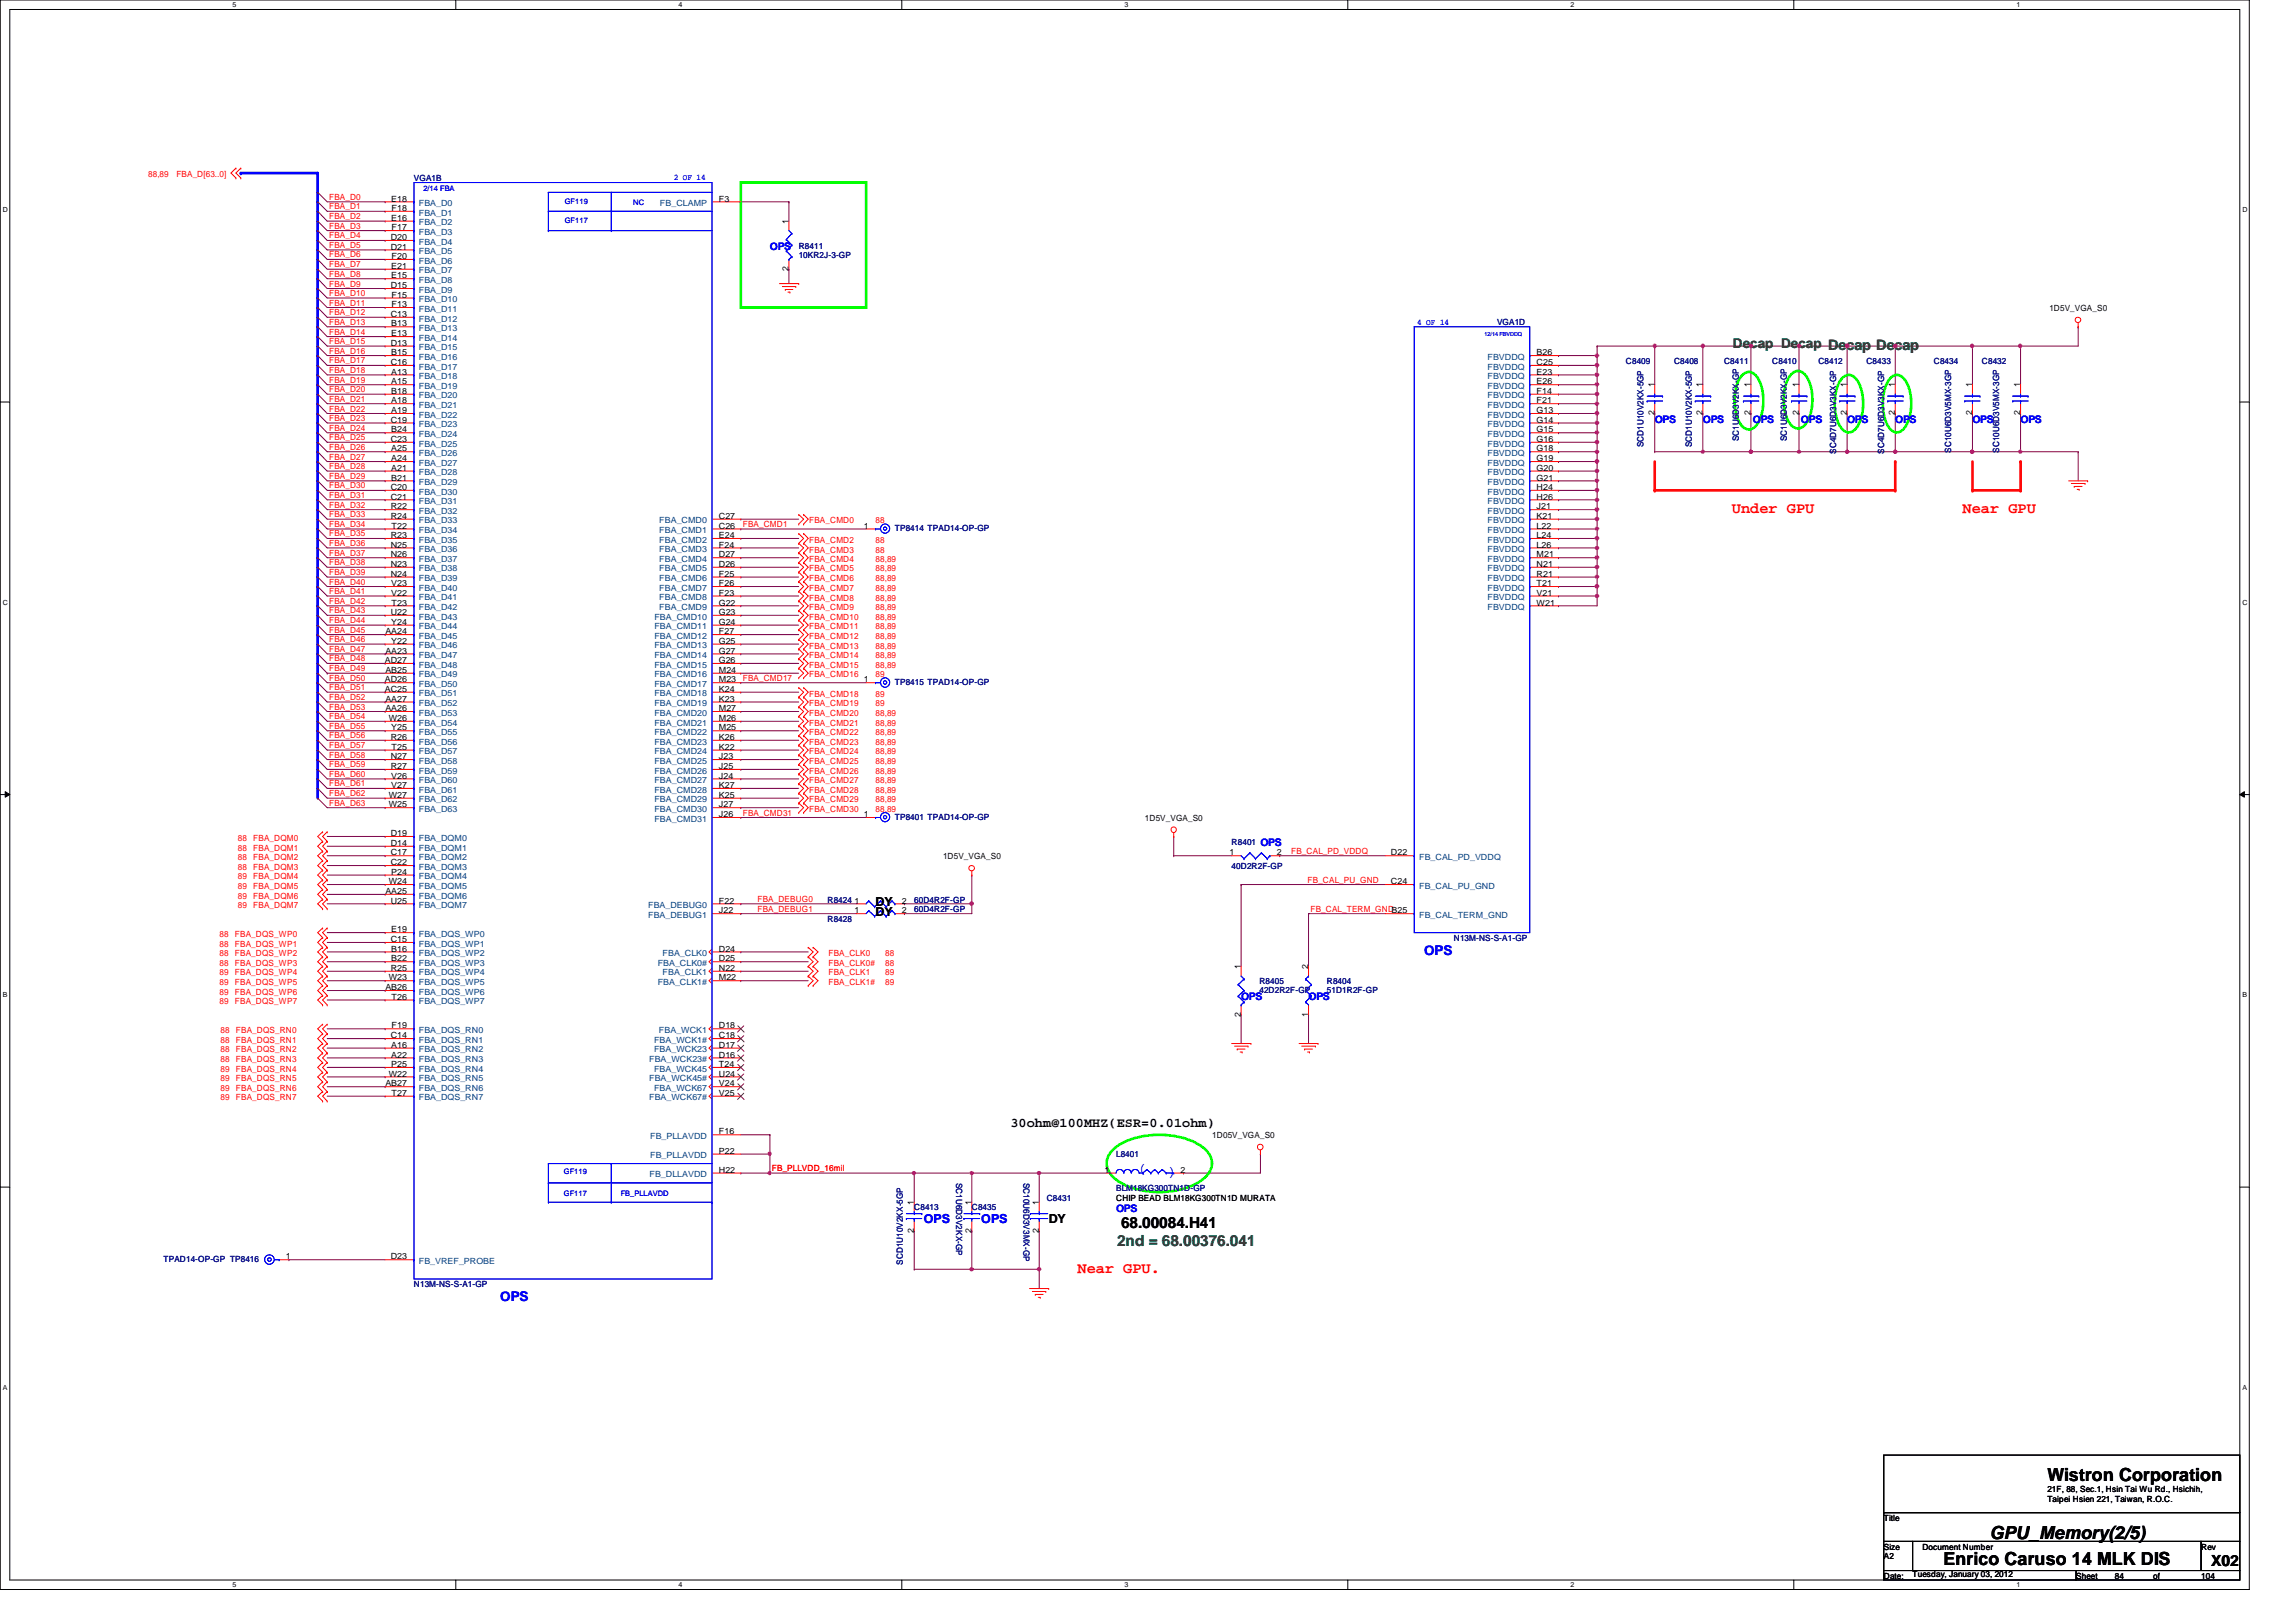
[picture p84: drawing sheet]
<svg xmlns="http://www.w3.org/2000/svg" width="297mm" height="210mm" viewBox="0 0 297 210" stroke-linecap="round" stroke-linejoin="round" font-family="sans-serif">
<defs><g id="words">
<g font-size="2.3">
<text x="264.9" y="191.7">Wistron Corporation</text>
<text x="251.4" y="202.5">Enrico Caruso 14 MLK DIS</text>
<text x="257.4" y="199.2">GPU_Memory(2/5)</text>
</g>
<g font-size="2" fill="#f00">
<text x="224.1" y="66.3">Under GPU</text>
<text x="253.9" y="66.3">Near GPU</text>
<text x="139.4" y="164.7">Near GPU.</text>
</g>
<text font-size="2" fill="#008000" x="144.5" y="161.3">2nd = 68.00376.041</text>
<g font-size="2">
<text x="145" y="158.9">68.00084.H41</text>
<text x="286" y="202.6">X02</text>
</g>
<text font-size="1.7" fill="#008000" x="224.2" y="45">Decap Decap Decap Decap</text>
<g font-size="1.7" fill="#00f">
<text x="184.2" y="123.6">OPS</text>
<text x="64.7" y="168.4">OPS</text>
</g>
<text font-size="1.7" x="130.7" y="145.8">30ohm@100MHZ(ESR=0.01ohm)</text>
<g font-size="1.6">
<text x="113.3" y="118.5">DY</text>
<text x="113.3" y="117.3">DY</text>
<text x="135.7" y="158.3">DY</text>
</g>
<g font-size="1.6" fill="#00f">
<text x="147.5" y="151.7">(</text>
<text x="151.8" y="151.4" transform="rotate(180 151.8 151.4)">(</text>
<text x="119.5" y="158.3">OPS</text>
<text x="127" y="158.3">OPS</text>
</g>
<g font-size="1.4" fill="#00f">
<text x="99.6" y="32.4">OPS</text>
<text x="214.1" y="54.8">OPS</text>
<text x="220.3" y="54.8">OPS</text>
<text x="226.8" y="54.8">OPS</text>
<text x="233" y="54.8">OPS</text>
<text x="239" y="54.8">OPS</text>
<text x="245.2" y="54.8">OPS</text>
<text x="255.2" y="54.8">OPS</text>
<text x="261.4" y="54.8">OPS</text>
<text x="163.1" y="109.5">OPS</text>
<text x="160.6" y="129.5">OPS</text>
<text x="169.3" y="129.5">OPS</text>
<text x="144.4" y="156.8">OPS</text>
</g>
<g font-size="1.1" fill="#f00">
<text x="19.2" y="22.9">88,89</text>
<text x="22.8" y="22.9">FBA_D[63..0]</text>
<text x="42.6" y="25.9">FBA_D0</text>
<text x="42.6" y="27.1">FBA_D1</text>
<text x="42.6" y="28.4">FBA_D2</text>
<text x="42.6" y="29.6">FBA_D3</text>
<text x="42.6" y="30.9">FBA_D4</text>
<text x="42.6" y="32.1">FBA_D5</text>
<text x="42.6" y="33.3">FBA_D6</text>
<text x="42.6" y="34.6">FBA_D7</text>
<text x="42.6" y="35.8">FBA_D8</text>
<text x="42.6" y="40.8">FBA_D12</text>
<text x="42.6" y="37.1">FBA_D9</text>
<text x="42.6" y="38.3">FBA_D10</text>
<text x="42.6" y="39.5">FBA_D11</text>
<text x="42.6" y="44.5">FBA_D15</text>
<text x="42.6" y="47">FBA_D17</text>
<text x="42.6" y="42">FBA_D13</text>
<text x="42.6" y="43.3">FBA_D14</text>
<text x="42.6" y="45.8">FBA_D16</text>
<text x="42.6" y="50.8">FBA_D20</text>
<text x="42.6" y="48.3">FBA_D18</text>
<text x="42.6" y="49.5">FBA_D19</text>
<text x="42.6" y="52">FBA_D21</text>
<text x="42.6" y="53.3">FBA_D22</text>
<text x="42.6" y="54.5">FBA_D23</text>
<text x="42.6" y="55.8">FBA_D24</text>
<text x="42.6" y="57">FBA_D25</text>
<text x="42.6" y="58.2">FBA_D26</text>
<text x="42.6" y="59.5">FBA_D27</text>
<text x="42.6" y="60.7">FBA_D28</text>
<text x="42.6" y="62">FBA_D29</text>
<text x="42.6" y="63.2">FBA_D30</text>
<text x="42.6" y="64.4">FBA_D31</text>
<text x="42.6" y="65.7">FBA_D32</text>
<text x="42.6" y="69.4">FBA_D35</text>
<text x="42.6" y="70.7">FBA_D36</text>
<text x="42.6" y="71.9">FBA_D37</text>
<text x="42.6" y="66.9">FBA_D33</text>
<text x="42.6" y="68.2">FBA_D34</text>
<text x="96.1" y="68.2">FBA_CMD1</text>
<text x="104.7" y="70.2">FBA_CMD2</text>
<text x="104.7" y="67.7">FBA_CMD0</text>
<text x="104.7" y="71.5">FBA_CMD3</text>
<text x="113.3" y="70.2">88</text>
<text x="113.3" y="67.7">88</text>
<text x="113.3" y="71.5">88</text>
<text x="42.6" y="73.2">FBA_D38</text>
<text x="42.6" y="74.4">FBA_D39</text>
<text x="42.6" y="75.6">FBA_D40</text>
<text x="42.6" y="76.9">FBA_D41</text>
<text x="104.7" y="74">FBA_CMD5</text>
<text x="104.7" y="75.2">FBA_CMD6</text>
<text x="104.7" y="76.5">FBA_CMD7</text>
<text x="104.7" y="77.7">FBA_CMD8</text>
<text x="104.7" y="72.7">FBA_CMD4</text>
<text x="113.3" y="74">88,89</text>
<text x="113.3" y="75.2">88,89</text>
<text x="113.3" y="76.5">88,89</text>
<text x="113.3" y="77.7">88,89</text>
<text x="113.3" y="72.7">88,89</text>
<text x="42.6" y="80.6">FBA_D44</text>
<text x="42.6" y="78.1">FBA_D42</text>
<text x="42.6" y="83.1">FBA_D46</text>
<text x="42.6" y="79.4">FBA_D43</text>
<text x="42.6" y="81.9">FBA_D45</text>
<text x="104.7" y="81.4">FBA_CMD11</text>
<text x="104.7" y="82.7">FBA_CMD12</text>
<text x="104.7" y="83.9">FBA_CMD13</text>
<text x="104.7" y="79">FBA_CMD9</text>
<text x="104.7" y="80.2">FBA_CMD10</text>
<text x="113.3" y="81.4">88,89</text>
<text x="113.3" y="82.7">88,89</text>
<text x="113.3" y="83.9">88,89</text>
<text x="113.3" y="80.2">88,89</text>
<text x="113.3" y="79">88,89</text>
<text x="42.6" y="84.4">FBA_D47</text>
<text x="42.6" y="88.1">FBA_D50</text>
<text x="42.6" y="85.6">FBA_D48</text>
<text x="42.6" y="86.9">FBA_D49</text>
<text x="42.6" y="89.3">FBA_D51</text>
<text x="96.1" y="88.1">FBA_CMD17</text>
<text x="104.7" y="86.4">FBA_CMD15</text>
<text x="104.7" y="87.7">FBA_CMD16</text>
<text x="104.7" y="85.2">FBA_CMD14</text>
<text x="113.3" y="86.4">88,89</text>
<text x="113.3" y="87.7">89</text>
<text x="113.3" y="85.2">88,89</text>
<text x="42.6" y="93.1">FBA_D54</text>
<text x="42.6" y="90.6">FBA_D52</text>
<text x="42.6" y="91.8">FBA_D53</text>
<text x="42.6" y="94.3">FBA_D55</text>
<text x="42.6" y="95.5">FBA_D56</text>
<text x="104.7" y="95.1">FBA_CMD22</text>
<text x="104.7" y="90.2">FBA_CMD18</text>
<text x="104.7" y="91.4">FBA_CMD19</text>
<text x="104.7" y="92.6">FBA_CMD20</text>
<text x="104.7" y="93.9">FBA_CMD21</text>
<text x="113.3" y="95.1">88,89</text>
<text x="113.3" y="90.2">89</text>
<text x="113.3" y="91.4">89</text>
<text x="113.3" y="92.6">88,89</text>
<text x="113.3" y="93.9">88,89</text>
<text x="42.6" y="96.8">FBA_D57</text>
<text x="42.6" y="98">FBA_D58</text>
<text x="42.6" y="99.3">FBA_D59</text>
<text x="42.6" y="100.5">FBA_D60</text>
<text x="42.6" y="101.8">FBA_D61</text>
<text x="104.7" y="101.3">FBA_CMD27</text>
<text x="104.7" y="96.4">FBA_CMD23</text>
<text x="104.7" y="97.6">FBA_CMD24</text>
<text x="104.7" y="98.8">FBA_CMD25</text>
<text x="104.7" y="100.1">FBA_CMD26</text>
<text x="113.3" y="101.3">88,89</text>
<text x="113.3" y="96.4">88,89</text>
<text x="113.3" y="97.6">88,89</text>
<text x="113.3" y="98.8">88,89</text>
<text x="113.3" y="100.1">88,89</text>
<text x="42.6" y="103">FBA_D62</text>
<text x="42.6" y="104.3">FBA_D63</text>
<text x="96.1" y="105.5">FBA_CMD31</text>
<text x="104.7" y="102.6">FBA_CMD28</text>
<text x="104.7" y="103.8">FBA_CMD29</text>
<text x="104.7" y="105.1">FBA_CMD30</text>
<text x="113.3" y="102.6">88,89</text>
<text x="113.3" y="103.8">88,89</text>
<text x="113.3" y="105.1">88,89</text>
<text x="30.8" y="108.8">88</text>
<text x="30.8" y="110.1">88</text>
<text x="30.8" y="111.3">88</text>
<text x="30.8" y="112.6">88</text>
<text x="30.8" y="113.8">89</text>
<text x="32.8" y="108.8">FBA_DQM0</text>
<text x="32.8" y="110.1">FBA_DQM1</text>
<text x="32.8" y="111.3">FBA_DQM2</text>
<text x="32.8" y="112.6">FBA_DQM3</text>
<text x="32.8" y="113.8">FBA_DQM4</text>
<text x="167" y="110.5">FB_CAL_PD_VDDQ</text>
<text x="30.8" y="115.1">89</text>
<text x="30.8" y="116.3">89</text>
<text x="30.8" y="117.5">89</text>
<text x="32.8" y="115.1">FBA_DQM5</text>
<text x="32.8" y="116.3">FBA_DQM6</text>
<text x="32.8" y="117.5">FBA_DQM7</text>
<text x="98" y="118">FBA_DEBUG1</text>
<text x="98" y="116.7">FBA_DEBUG0</text>
<text x="169.2" y="114.2">FB_CAL_PU_GND</text>
<text x="169.5" y="118">FB_CAL_TERM_GNDB25</text>
<text x="28.4" y="121.3">88</text>
<text x="28.4" y="122.5">88</text>
<text x="28.4" y="123.7">88</text>
<text x="28.4" y="125">88</text>
<text x="30.4" y="121.3">FBA_DQS_WP0</text>
<text x="30.4" y="122.5">FBA_DQS_WP1</text>
<text x="30.4" y="123.7">FBA_DQS_WP2</text>
<text x="30.4" y="125">FBA_DQS_WP3</text>
<text x="107.2" y="123.7">FBA_CLK0</text>
<text x="107.2" y="125">FBA_CLK0#</text>
<text x="114.5" y="123.7">88</text>
<text x="114.5" y="125">88</text>
<text x="28.4" y="126.2">89</text>
<text x="28.4" y="127.5">89</text>
<text x="28.4" y="128.7">89</text>
<text x="28.4" y="130">89</text>
<text x="30.4" y="126.2">FBA_DQS_WP4</text>
<text x="30.4" y="127.5">FBA_DQS_WP5</text>
<text x="30.4" y="128.7">FBA_DQS_WP6</text>
<text x="30.4" y="130">FBA_DQS_WP7</text>
<text x="107.2" y="126.2">FBA_CLK1</text>
<text x="107.2" y="127.5">FBA_CLK1#</text>
<text x="114.5" y="126.2">89</text>
<text x="114.5" y="127.5">89</text>
<text x="28.5" y="133.7">88</text>
<text x="28.5" y="135">88</text>
<text x="28.5" y="136.2">88</text>
<text x="28.5" y="137.5">88</text>
<text x="30.5" y="133.7">FBA_DQS_RN0</text>
<text x="30.5" y="135">FBA_DQS_RN1</text>
<text x="30.5" y="136.2">FBA_DQS_RN2</text>
<text x="30.5" y="137.5">FBA_DQS_RN3</text>
<text x="28.5" y="138.7">89</text>
<text x="28.5" y="140">89</text>
<text x="28.5" y="141.2">89</text>
<text x="28.5" y="142.4">89</text>
<text x="30.5" y="138.7">FBA_DQS_RN4</text>
<text x="30.5" y="140">FBA_DQS_RN5</text>
<text x="30.5" y="141.2">FBA_DQS_RN6</text>
<text x="30.5" y="142.4">FBA_DQS_RN7</text>
<text x="99.9" y="151.6">FB_PLLVDD_16mil</text>
</g>
<g font-size="1.1" fill="#000080">
<text x="53.5" y="23.5">VGA1B</text>
<text x="103.3" y="32.2">R8411</text>
<text x="103.3" y="33.4">10KR2J-3-GP</text>
<text x="193.7" y="42.1">VGA1D</text>
<text x="210.4" y="47.1">C8409</text>
<text x="216.6" y="47.1">C8408</text>
<text x="223.1" y="47.1">C8411</text>
<text x="229.3" y="47.1">C8410</text>
<text x="235.2" y="47.1">C8412</text>
<text x="241.5" y="47.1">C8433</text>
<text x="250.2" y="47.1">C8434</text>
<text x="256.4" y="47.1">C8432</text>
<text x="212.6" y="57.9" transform="rotate(-90 212.6 57.9)">SCD1U10V2KX-5GP</text>
<text x="218.9" y="57.9" transform="rotate(-90 218.9 57.9)">SCD1U10V2KX-5GP</text>
<text x="225" y="57.1" transform="rotate(-90 225 57.1)">SC1U6D3V2KX-GP</text>
<text x="231.2" y="57.1" transform="rotate(-90 231.2 57.1)">SC1U6D3V2KX-GP</text>
<text x="237.5" y="58.7" transform="rotate(-90 237.5 58.7)">SC4D7U6D3V3KX-GP</text>
<text x="243.8" y="58.7" transform="rotate(-90 243.8 58.7)">SC4D7U6D3V3KX-GP</text>
<text x="252.4" y="58.6" transform="rotate(-90 252.4 58.6)">SC10U6D3V5MX-3GP</text>
<text x="258.7" y="58.6" transform="rotate(-90 258.7 58.6)">SC10U6D3V5MX-3GP</text>
<text x="115.8" y="68.7">TP8414 TPAD14-OP-GP</text>
<text x="115.8" y="88.6">TP8415 TPAD14-OP-GP</text>
<text x="115.8" y="106.1">TP8401 TPAD14-OP-GP</text>
<text x="159.3" y="109.3">R8401</text>
<text x="159.3" y="112.4">40D2R2F-GP</text>
<text x="107.1" y="119.3">R8428</text>
<text x="107.1" y="116.8">R8424</text>
<text x="118.3" y="118">60D4R2F-GP</text>
<text x="118.3" y="116.8">60D4R2F-GP</text>
<text x="188.1" y="121.8">N13M-NS-S-A1-GP</text>
<text x="162.9" y="127.4">R8405</text>
<text x="162.9" y="128.5">42D2R2F-GP</text>
<text x="171.7" y="127.4">R8404</text>
<text x="171.7" y="128.5">51D1R2F-GP</text>
<text x="144.4" y="149.8">L8401</text>
<text x="123.7" y="153.1" transform="rotate(90 123.7 153.1)">SC1U6D3V2KX-GP</text>
<text x="132.4" y="153.1" transform="rotate(90 132.4 153.1)">SC10U6D3V3MX-GP</text>
<text x="135.4" y="155.4">C8431</text>
<text x="144.4" y="154.1">BLM18KG300TN1D-GP</text>
<text x="118.3" y="156.6">C8413</text>
<text x="125.7" y="156.6">C8435</text>
<text x="21.2" y="163.3">TPAD14-OP-GP TP8416</text>
<text x="53.5" y="166.6">N13M-NS-S-A1-GP</text>
<text x="116.8" y="163.7" transform="rotate(-90 116.8 163.7)">SCD1U10V2KX-5GP</text>
</g>
<g font-size="1.1" fill="#00f">
<text x="87.2" y="23.3">2 OF 14</text>
<text x="183.3" y="42">4 OF 14</text>
</g>
<g font-size="1.1">
<text x="50.6" y="28.6">E16</text>
<text x="50.6" y="26.1">E18</text>
<text x="50.7" y="29.8">F17</text>
<text x="50.7" y="27.3">F18</text>
<text x="93" y="26.1">F3</text>
<text x="102" y="29" transform="rotate(-90 102 29)">1</text>
<text x="50.5" y="32.3">D21</text>
<text x="50.5" y="31.1">D20</text>
<text x="50.6" y="34.8">E21</text>
<text x="50.7" y="33.5">F20</text>
<text x="102" y="35.1" transform="rotate(-90 102 35.1)">2</text>
<text x="50.5" y="41">C13</text>
<text x="50.5" y="37.3">D15</text>
<text x="50.6" y="36">E15</text>
<text x="50.7" y="39.8">F13</text>
<text x="50.7" y="38.5">F15</text>
<text x="265.1" y="40.3">1D5V_VGA_S0</text>
<text x="50.5" y="47.2">C16</text>
<text x="50.5" y="44.7">D13</text>
<text x="50.6" y="46">B15</text>
<text x="50.6" y="43.5">E13</text>
<text x="50.6" y="42.2">B13</text>
<text x="198.8" y="47.2">C25</text>
<text x="198.8" y="46">B26</text>
<text x="50.6" y="53.5">A19</text>
<text x="50.6" y="52.2">A18</text>
<text x="50.6" y="51">B18</text>
<text x="50.6" y="49.7">A15</text>
<text x="50.6" y="48.5">A13</text>
<text x="198.8" y="53.5">G13</text>
<text x="198.8" y="52.2">F21</text>
<text x="198.8" y="51">F14</text>
<text x="198.8" y="49.7">E26</text>
<text x="198.8" y="48.5">E23</text>
<text x="214" y="53.8" transform="rotate(-90 214 53.8)">2</text>
<text x="214" y="50.1" transform="rotate(-90 214 50.1)">1</text>
<text x="220.3" y="53.8" transform="rotate(-90 220.3 53.8)">2</text>
<text x="220.3" y="50.1" transform="rotate(-90 220.3 50.1)">1</text>
<text x="226.5" y="53.8" transform="rotate(-90 226.5 53.8)">2</text>
<text x="226.5" y="50.1" transform="rotate(-90 226.5 50.1)">1</text>
<text x="232.7" y="53.8" transform="rotate(-90 232.7 53.8)">2</text>
<text x="232.7" y="50.1" transform="rotate(-90 232.7 50.1)">1</text>
<text x="238.9" y="53.8" transform="rotate(-90 238.9 53.8)">2</text>
<text x="238.9" y="50.1" transform="rotate(-90 238.9 50.1)">1</text>
<text x="245.1" y="53.8" transform="rotate(-90 245.1 53.8)">2</text>
<text x="245.1" y="50.1" transform="rotate(-90 245.1 50.1)">1</text>
<text x="255.1" y="53.8" transform="rotate(-90 255.1 53.8)">2</text>
<text x="255.1" y="50.1" transform="rotate(-90 255.1 50.1)">1</text>
<text x="261.4" y="53.8" transform="rotate(-90 261.4 53.8)">2</text>
<text x="261.4" y="50.1" transform="rotate(-90 261.4 50.1)">1</text>
<text x="50.5" y="57.2">C23</text>
<text x="50.5" y="54.7">C19</text>
<text x="50.6" y="59.7">A24</text>
<text x="50.6" y="58.4">A25</text>
<text x="50.6" y="56">B24</text>
<text x="198.8" y="59.7">G19</text>
<text x="198.8" y="58.4">G18</text>
<text x="198.8" y="57.2">G16</text>
<text x="198.8" y="56">G15</text>
<text x="198.8" y="54.7">G14</text>
<text x="50.5" y="65.9">R22</text>
<text x="50.5" y="64.6">C21</text>
<text x="50.5" y="63.4">C20</text>
<text x="50.6" y="62.2">B21</text>
<text x="50.6" y="60.9">A21</text>
<text x="198.8" y="65.9">J21</text>
<text x="198.8" y="64.6">H26</text>
<text x="198.8" y="63.4">H24</text>
<text x="198.8" y="62.2">G21</text>
<text x="198.8" y="60.9">G20</text>
<text x="50.5" y="70.9">N25</text>
<text x="50.5" y="69.6">R23</text>
<text x="50.5" y="67.1">R24</text>
<text x="50.7" y="68.4">T22</text>
<text x="93" y="70.9">F24</text>
<text x="93" y="69.6">E24</text>
<text x="93" y="68.4">C26</text>
<text x="93" y="67.1">C27</text>
<text x="111.8" y="68.4">1</text>
<text x="198.8" y="70.9">L26</text>
<text x="198.8" y="69.6">L24</text>
<text x="198.8" y="68.4">L22</text>
<text x="198.8" y="67.1">K21</text>
<text x="50.5" y="74.6">N24</text>
<text x="50.5" y="73.4">N23</text>
<text x="50.5" y="72.1">N26</text>
<text x="50.6" y="77.1">V22</text>
<text x="50.6" y="75.9">V23</text>
<text x="93" y="77.1">F23</text>
<text x="93" y="75.9">F26</text>
<text x="93" y="74.6">F25</text>
<text x="93" y="73.4">D26</text>
<text x="93" y="72.1">D27</text>
<text x="198.8" y="77.1">V21</text>
<text x="198.8" y="75.9">T21</text>
<text x="198.8" y="74.6">R21</text>
<text x="198.8" y="73.4">N21</text>
<text x="198.8" y="72.1">M21</text>
<text x="49.9" y="82.1">AA24</text>
<text x="50.5" y="79.6">U22</text>
<text x="50.6" y="83.3">Y22</text>
<text x="50.6" y="80.9">Y24</text>
<text x="50.7" y="78.4">T23</text>
<text x="93" y="83.3">G25</text>
<text x="93" y="82.1">F27</text>
<text x="93" y="80.9">G24</text>
<text x="93" y="79.6">G23</text>
<text x="93" y="78.4">G22</text>
<text x="198.8" y="78.4">W21</text>
<text x="49.8" y="89.5">AC25</text>
<text x="49.8" y="88.3">AD26</text>
<text x="49.8" y="85.8">AD27</text>
<text x="49.9" y="87.1">AB25</text>
<text x="49.9" y="84.6">AA23</text>
<text x="93" y="89.5">K24</text>
<text x="93" y="88.3">M23</text>
<text x="93" y="87.1">M24</text>
<text x="93" y="85.8">G26</text>
<text x="93" y="84.6">G27</text>
<text x="111.8" y="88.3">1</text>
<text x="49.9" y="92">AA26</text>
<text x="49.9" y="90.8">AA27</text>
<text x="50.3" y="93.3">W26</text>
<text x="50.5" y="95.8">R26</text>
<text x="50.6" y="94.5">Y25</text>
<text x="93" y="95.8">K26</text>
<text x="93" y="94.5">M25</text>
<text x="93" y="93.3">M26</text>
<text x="93" y="92">M27</text>
<text x="93" y="90.8">K23</text>
<text x="50.5" y="99.5">R27</text>
<text x="50.5" y="98.3">N27</text>
<text x="50.6" y="102">V27</text>
<text x="50.6" y="100.8">V26</text>
<text x="50.7" y="97">T25</text>
<text x="93" y="102">K27</text>
<text x="93" y="100.8">J24</text>
<text x="93" y="99.5">J25</text>
<text x="93" y="98.3">J23</text>
<text x="93" y="97">K22</text>
<text x="50.3" y="104.5">W25</text>
<text x="50.3" y="103.3">W27</text>
<text x="93" y="105.7">J26</text>
<text x="93" y="104.5">J27</text>
<text x="93" y="103.3">K25</text>
<text x="111.8" y="105.7">1</text>
<text x="148.1" y="106.2">1D5V_VGA_S0</text>
<text x="50.5" y="112">C22</text>
<text x="50.5" y="110.7">C17</text>
<text x="50.5" y="109.5">D14</text>
<text x="50.5" y="108.2">D19</text>
<text x="50.6" y="113.2">P24</text>
<text x="122" y="111.2">1D5V_VGA_S0</text>
<text x="159" y="110.7">1</text>
<text x="165.2" y="110.7">2</text>
<text x="180" y="110.7">D22</text>
<text x="49.9" y="115.7">AA25</text>
<text x="50.3" y="114.4">W24</text>
<text x="50.5" y="116.9">U25</text>
<text x="93" y="118.2">J22</text>
<text x="93" y="116.9">F22</text>
<text x="110.5" y="118.2">1</text>
<text x="110.5" y="116.9">1</text>
<text x="116.7" y="118.2">2</text>
<text x="116.7" y="116.9">2</text>
<text x="180" y="114.4">C24</text>
<text x="50.5" y="125.6">R25</text>
<text x="50.5" y="121.9">C15</text>
<text x="50.6" y="124.4">B22</text>
<text x="50.6" y="123.1">B16</text>
<text x="50.6" y="120.6">E19</text>
<text x="93" y="125.6">N22</text>
<text x="93" y="124.4">D25</text>
<text x="93" y="123.1">D24</text>
<text x="160.5" y="125.4" transform="rotate(-90 160.5 125.4)">1</text>
<text x="169.2" y="125.4" transform="rotate(-90 169.2 125.4)">2</text>
<text x="49.9" y="128.1">AB26</text>
<text x="50.3" y="126.9">W23</text>
<text x="50.7" y="129.4">T26</text>
<text x="93" y="126.9">M22</text>
<text x="160.5" y="131.6" transform="rotate(-90 160.5 131.6)">2</text>
<text x="169.2" y="131.6" transform="rotate(-90 169.2 131.6)">1</text>
<text x="50.5" y="134.4">C14</text>
<text x="50.6" y="136.9">A22</text>
<text x="50.6" y="135.6">A16</text>
<text x="50.7" y="133.1">F19</text>
<text x="93" y="136.9">D16</text>
<text x="93" y="135.6">D17</text>
<text x="93" y="134.4">C18</text>
<text x="93" y="133.1">D18</text>
<text x="49.9" y="140.6">AB27</text>
<text x="50.3" y="139.3">W22</text>
<text x="50.6" y="138.1">P25</text>
<text x="50.7" y="141.8">T27</text>
<text x="93" y="141.8">V25</text>
<text x="93" y="140.6">V24</text>
<text x="93" y="139.3">U24</text>
<text x="93" y="138.1">T24</text>
<text x="93" y="149.3">P22</text>
<text x="93" y="146.8">F16</text>
<text x="156.8" y="147.3">1D05V_VGA_S0</text>
<text x="93" y="151.8">H22</text>
<text x="118.2" y="155.9" transform="rotate(-90 118.2 155.9)">1</text>
<text x="125.7" y="155.9" transform="rotate(-90 125.7 155.9)">1</text>
<text x="134.4" y="155.9" transform="rotate(-90 134.4 155.9)">1</text>
<text x="142.9" y="151.8">1</text>
<text x="144.4" y="155.4">CHIP BEAD BLM18KG300TN1D MURATA</text>
<text x="152.7" y="151.8">2</text>
<text x="118.2" y="159.6" transform="rotate(-90 118.2 159.6)">2</text>
<text x="125.7" y="159.6" transform="rotate(-90 125.7 159.6)">2</text>
<text x="134.4" y="159.6" transform="rotate(-90 134.4 159.6)">2</text>
<text x="37" y="163">1</text>
<text x="50.5" y="163">D23</text>
<text x="243.7" y="196.8">Title</text>
<text x="264.9" y="193.1">21F, 88, Sec.1, Hsin Tai Wu Rd., Hsichih,</text>
<text x="264.9" y="194.4">Taipei Hsien 221, Taiwan, R.O.C.</text>
<text x="243.7" y="200.5">Size</text>
<text x="243.7" y="201.8">A2</text>
<text x="248.7" y="200.5">Document Number</text>
<text x="284.8" y="200.5">Rev</text>
<text x="243.7" y="204.3">Date:</text>
<text x="247.4" y="204">Tuesday, January 03, 2012</text>
<text x="268.6" y="204.3">Sheet</text>
<text x="273.6" y="204.3">84</text>
<text x="278.6" y="204.3">of</text>
<text x="284.8" y="204.3">104</text>
</g>
<g font-size="1.1" fill="#004080">
<text x="54.2" y="29.2">FBA_D2</text>
<text x="54.2" y="27.9">FBA_D1</text>
<text x="54.2" y="26.7">FBA_D0</text>
<text x="85.4" y="26.7">FB_CLAMP</text>
<text x="54.2" y="35.4">FBA_D7</text>
<text x="54.2" y="34.1">FBA_D6</text>
<text x="54.2" y="32.9">FBA_D5</text>
<text x="54.2" y="31.7">FBA_D4</text>
<text x="54.2" y="30.4">FBA_D3</text>
<text x="54.2" y="41.6">FBA_D12</text>
<text x="54.2" y="40.3">FBA_D11</text>
<text x="54.2" y="39.1">FBA_D10</text>
<text x="54.2" y="37.9">FBA_D9</text>
<text x="54.2" y="36.6">FBA_D8</text>
<text x="54.2" y="47.8">FBA_D17</text>
<text x="54.2" y="46.6">FBA_D16</text>
<text x="54.2" y="45.3">FBA_D15</text>
<text x="54.2" y="44.1">FBA_D14</text>
<text x="54.2" y="42.8">FBA_D13</text>
<text x="192.4" y="47.8">FBVDDQ</text>
<text x="192.4" y="46.6">FBVDDQ</text>
<text x="54.2" y="52.8">FBA_D21</text>
<text x="54.2" y="51.6">FBA_D20</text>
<text x="54.2" y="50.3">FBA_D19</text>
<text x="54.2" y="49.1">FBA_D18</text>
<text x="192.4" y="52.8">FBVDDQ</text>
<text x="192.4" y="51.6">FBVDDQ</text>
<text x="192.4" y="50.3">FBVDDQ</text>
<text x="192.4" y="49.1">FBVDDQ</text>
<text x="54.2" y="59">FBA_D26</text>
<text x="54.2" y="57.8">FBA_D25</text>
<text x="54.2" y="56.6">FBA_D24</text>
<text x="54.2" y="55.3">FBA_D23</text>
<text x="54.2" y="54.1">FBA_D22</text>
<text x="192.4" y="59">FBVDDQ</text>
<text x="192.4" y="57.8">FBVDDQ</text>
<text x="192.4" y="56.6">FBVDDQ</text>
<text x="192.4" y="55.3">FBVDDQ</text>
<text x="192.4" y="54.1">FBVDDQ</text>
<text x="54.2" y="65.2">FBA_D31</text>
<text x="54.2" y="64">FBA_D30</text>
<text x="54.2" y="62.8">FBA_D29</text>
<text x="54.2" y="61.5">FBA_D28</text>
<text x="54.2" y="60.3">FBA_D27</text>
<text x="192.4" y="65.2">FBVDDQ</text>
<text x="192.4" y="64">FBVDDQ</text>
<text x="192.4" y="62.8">FBVDDQ</text>
<text x="192.4" y="61.5">FBVDDQ</text>
<text x="192.4" y="60.3">FBVDDQ</text>
<text x="54.2" y="71.5">FBA_D36</text>
<text x="54.2" y="70.2">FBA_D35</text>
<text x="54.2" y="69">FBA_D34</text>
<text x="54.2" y="67.7">FBA_D33</text>
<text x="54.2" y="66.5">FBA_D32</text>
<text x="85.3" y="71.5">FBA_CMD3</text>
<text x="85.3" y="70.2">FBA_CMD2</text>
<text x="85.3" y="69">FBA_CMD1</text>
<text x="85.3" y="67.7">FBA_CMD0</text>
<text x="192.4" y="71.5">FBVDDQ</text>
<text x="192.4" y="70.2">FBVDDQ</text>
<text x="192.4" y="69">FBVDDQ</text>
<text x="192.4" y="67.7">FBVDDQ</text>
<text x="192.4" y="66.5">FBVDDQ</text>
<text x="54.2" y="77.7">FBA_D41</text>
<text x="54.2" y="76.5">FBA_D40</text>
<text x="54.2" y="75.2">FBA_D39</text>
<text x="54.2" y="74">FBA_D38</text>
<text x="54.2" y="72.7">FBA_D37</text>
<text x="85.3" y="77.7">FBA_CMD8</text>
<text x="85.3" y="76.5">FBA_CMD7</text>
<text x="85.3" y="75.2">FBA_CMD6</text>
<text x="85.3" y="74">FBA_CMD5</text>
<text x="85.3" y="72.7">FBA_CMD4</text>
<text x="192.4" y="77.7">FBVDDQ</text>
<text x="192.4" y="76.5">FBVDDQ</text>
<text x="192.4" y="75.2">FBVDDQ</text>
<text x="192.4" y="74">FBVDDQ</text>
<text x="192.4" y="72.7">FBVDDQ</text>
<text x="54.2" y="83.9">FBA_D46</text>
<text x="54.2" y="82.7">FBA_D45</text>
<text x="54.2" y="81.4">FBA_D44</text>
<text x="54.2" y="80.2">FBA_D43</text>
<text x="54.2" y="79">FBA_D42</text>
<text x="84.7" y="83.9">FBA_CMD13</text>
<text x="84.7" y="82.7">FBA_CMD12</text>
<text x="84.7" y="81.4">FBA_CMD11</text>
<text x="84.7" y="80.2">FBA_CMD10</text>
<text x="85.3" y="79">FBA_CMD9</text>
<text x="192.4" y="79">FBVDDQ</text>
<text x="54.2" y="88.9">FBA_D50</text>
<text x="54.2" y="87.7">FBA_D49</text>
<text x="54.2" y="86.4">FBA_D48</text>
<text x="54.2" y="85.2">FBA_D47</text>
<text x="84.7" y="88.9">FBA_CMD17</text>
<text x="84.7" y="87.7">FBA_CMD16</text>
<text x="84.7" y="86.4">FBA_CMD15</text>
<text x="84.7" y="85.2">FBA_CMD14</text>
<text x="54.2" y="95.1">FBA_D55</text>
<text x="54.2" y="93.9">FBA_D54</text>
<text x="54.2" y="92.6">FBA_D53</text>
<text x="54.2" y="91.4">FBA_D52</text>
<text x="54.2" y="90.1">FBA_D51</text>
<text x="84.7" y="95.1">FBA_CMD22</text>
<text x="84.7" y="93.9">FBA_CMD21</text>
<text x="84.7" y="92.6">FBA_CMD20</text>
<text x="84.7" y="91.4">FBA_CMD19</text>
<text x="84.7" y="90.1">FBA_CMD18</text>
<text x="54.2" y="101.3">FBA_D60</text>
<text x="54.2" y="100.1">FBA_D59</text>
<text x="54.2" y="98.8">FBA_D58</text>
<text x="54.2" y="97.6">FBA_D57</text>
<text x="54.2" y="96.4">FBA_D56</text>
<text x="84.7" y="101.3">FBA_CMD27</text>
<text x="84.7" y="100.1">FBA_CMD26</text>
<text x="84.7" y="98.8">FBA_CMD25</text>
<text x="84.7" y="97.6">FBA_CMD24</text>
<text x="84.7" y="96.4">FBA_CMD23</text>
<text x="54.2" y="105.1">FBA_D63</text>
<text x="54.2" y="103.8">FBA_D62</text>
<text x="54.2" y="102.6">FBA_D61</text>
<text x="84.7" y="106.3">FBA_CMD31</text>
<text x="84.7" y="105.1">FBA_CMD30</text>
<text x="84.7" y="103.8">FBA_CMD29</text>
<text x="84.7" y="102.6">FBA_CMD28</text>
<text x="54.2" y="113.8">FBA_DQM4</text>
<text x="54.2" y="112.6">FBA_DQM3</text>
<text x="54.2" y="111.3">FBA_DQM2</text>
<text x="54.2" y="110.1">FBA_DQM1</text>
<text x="54.2" y="108.8">FBA_DQM0</text>
<text x="183.6" y="111.3">FB_CAL_PD_VDDQ</text>
<text x="54.2" y="117.5">FBA_DQM7</text>
<text x="54.2" y="116.3">FBA_DQM6</text>
<text x="54.2" y="115">FBA_DQM5</text>
<text x="83.9" y="118.8">FBA_DEBUG1</text>
<text x="83.9" y="117.5">FBA_DEBUG0</text>
<text x="183.6" y="118.8">FB_CAL_TERM_GND</text>
<text x="183.6" y="115">FB_CAL_PU_GND</text>
<text x="54.2" y="125">FBA_DQS_WP3</text>
<text x="54.2" y="123.7">FBA_DQS_WP2</text>
<text x="54.2" y="122.5">FBA_DQS_WP1</text>
<text x="54.2" y="121.2">FBA_DQS_WP0</text>
<text x="85.1" y="125">FBA_CLK0#</text>
<text x="85.7" y="123.7">FBA_CLK0</text>
<text x="54.2" y="130">FBA_DQS_WP7</text>
<text x="54.2" y="128.7">FBA_DQS_WP6</text>
<text x="54.2" y="127.5">FBA_DQS_WP5</text>
<text x="54.2" y="126.2">FBA_DQS_WP4</text>
<text x="85.1" y="127.5">FBA_CLK1#</text>
<text x="85.7" y="126.2">FBA_CLK1</text>
<text x="54.2" y="137.5">FBA_DQS_RN3</text>
<text x="54.2" y="136.2">FBA_DQS_RN2</text>
<text x="54.2" y="135">FBA_DQS_RN1</text>
<text x="54.2" y="133.7">FBA_DQS_RN0</text>
<text x="84" y="137.5">FBA_WCK23#</text>
<text x="84.6" y="136.2">FBA_WCK23</text>
<text x="84.6" y="135">FBA_WCK1#</text>
<text x="85.3" y="133.7">FBA_WCK1</text>
<text x="54.2" y="142.4">FBA_DQS_RN7</text>
<text x="54.2" y="141.2">FBA_DQS_RN6</text>
<text x="54.2" y="139.9">FBA_DQS_RN5</text>
<text x="54.2" y="138.7">FBA_DQS_RN4</text>
<text x="84" y="142.4">FBA_WCK67#</text>
<text x="84" y="139.9">FBA_WCK45#</text>
<text x="84.6" y="141.2">FBA_WCK67</text>
<text x="84.6" y="138.7">FBA_WCK45</text>
<text x="84.1" y="149.9">FB_PLLAVDD</text>
<text x="84.1" y="147.4">FB_PLLAVDD</text>
<text x="84" y="152.4">FB_DLLAVDD</text>
<text x="54.2" y="163.6">FB_VREF_PROBE</text>
</g>
<g font-size="1" fill="#00f">
<text x="54.8" y="24.8">2/14 FBA</text>
<text x="73.1" y="28.9">GF117</text>
<text x="73.1" y="26.4">GF119</text>
<text x="81.9" y="26.5">NC</text>
<text x="72.9" y="152">GF119</text>
<text x="72.9" y="154.8">GF117</text>
<text x="80.3" y="154.8">FB_PLLAVDD</text>
</g>
<g font-size=".9">
<text x="30.1" y=".9">5</text>
<text x="87.8" y=".9">4</text>
<text x="145.5" y=".9">3</text>
<text x="203.2" y=".9">2</text>
<text x="260.9" y=".9">1</text>
<text x=".4" y="27.4">D</text>
<text x="290.1" y="27.4">D</text>
<text x=".4" y="78.2">C</text>
<text x="290.1" y="78.2">C</text>
<text x=".4" y="129">B</text>
<text x="290.1" y="129">B</text>
<text x=".4" y="179.8">A</text>
<text x="290.1" y="179.8">A</text>
<text x="30.1" y="205.4">5</text>
<text x="87.8" y="205.4">4</text>
<text x="145.5" y="205.4">3</text>
<text x="203.2" y="205.4">2</text>
<text x="260.9" y="205.4">1</text>
</g>
<text font-size=".7" fill="#00f" x="192.1" y="43.4">12/14 FBVDDQ</text>
</g></defs>
<path d="M0 0h291v205.7h-291zM1.3 1.2h288.5v203.3h-288.5z" fill="none" stroke="#000" stroke-width=".13"/>
<g fill="#fff">
<path d="M30.1 .1h.5v1h-.5z"/>
<path d="M30.1 204.6h.5v1h-.5z"/>
</g>
<path d="M59 0v1.2M59 204.5v1.2" fill="none" stroke="#000" stroke-width=".13"/>
<g fill="#fff">
<path d="M87.8 .1h.5v1h-.5z"/>
<path d="M87.8 204.6h.5v1h-.5z"/>
</g>
<path d="M116.7 0v1.2M116.7 204.5v1.2" fill="none" stroke="#000" stroke-width=".13"/>
<g fill="#fff">
<path d="M145.5 .1h.5v1h-.5z"/>
<path d="M145.5 204.6h.5v1h-.5z"/>
</g>
<path d="M174.4 0v1.2M174.4 204.5v1.2" fill="none" stroke="#000" stroke-width=".13"/>
<g fill="#fff">
<path d="M203.2 .1h.5v1h-.5z"/>
<path d="M203.2 204.6h.5v1h-.5z"/>
</g>
<path d="M232.1 0v1.2M232.1 204.5v1.2" fill="none" stroke="#000" stroke-width=".13"/>
<g fill="#fff">
<path d="M260.9 .1h.5v1h-.5z"/>
<path d="M260.9 204.6h.5v1h-.5z"/>
<path d="M.4 26.6h.6v1h-.6z"/>
<path d="M290.1 26.6h.6v1h-.6z"/>
<path d="M.4 77.4h.6v1h-.6z"/>
<path d="M290.1 77.4h.6v1h-.6z"/>
</g>
<path d="M0 52h1.3M289.8 52h1.2" fill="none" stroke="#000" stroke-width=".13"/>
<g fill="#fff">
<path d="M.4 128.2h.6v1h-.6z"/>
<path d="M290.1 128.2h.6v1h-.6z"/>
</g>
<path d="M0 102.8h1.3M.7 102.4l.6 .4-.6 .4zM289.8 102.8l.6-.4v.8zM289.8 102.8h1.2" fill="none" stroke="#000" stroke-width=".13"/>
<path d="M.7 102.4l.6 .4-.6 .4zM289.8 102.8l.6-.4v.8z" fill="#000"/>
<g fill="#fff">
<path d="M.4 179h.5v1h-.5z"/>
<path d="M290.1 179h.6v1h-.6z"/>
</g>
<path d="M0 153.6h1.3M289.8 153.6h1.2" fill="none" stroke="#000" stroke-width=".13"/>
<g fill="none" stroke="#800040" stroke-width=".13">
<path d="M42.3 114.5h7.5M42.3 110.7h7.5M42.3 112h7.5M42.3 113.2h7.5M42.3 115.7h7.5M42.3 117h7.5M42.3 108.2h7.5M42.3 109.5h7.5M49.8 110.7h.1M49.8 112h.1M49.8 113.2h.1M49.8 114.5h.1"/>
<path d="M49.8 115.7h.1M49.8 117h.1M49.8 108.2h.1M49.8 109.5h.1M160.6 114.5h.1M160.6 114.5h18.6M169.3 118.2h.1M169.3 118.2h9.9M169.3 118.2v6.9M42.3 124.5h7.5M42.3 125.7h7.5M42.3 126.9h7.5"/>
<path d="M42.3 128.2h7.5M42.3 129.4h7.5M42.3 120.7h7.5M42.3 122h7.5M42.3 123.2h7.5M42.3 138.1h7.5M42.3 139.4h7.5M42.3 133.1h7.5M42.3 134.4h7.5M42.3 135.6h7.5M42.3 136.9h7.5M49.8 124.5h.1"/>
<path d="M49.8 125.7h.1M49.8 126.9h.1M49.8 128.2h.1M49.8 129.4h.1M49.8 120.7h.1M49.8 122h.1M49.8 123.2h.1M49.8 138.1h.1M49.8 139.4h.1M49.8 133.1h.1M49.8 134.4h.1M49.8 135.6h.1"/>
<path d="M49.8 136.9h.1M169.3 131.3h.1M169.3 131.3v3.7M42.3 140.6h7.5M42.3 141.9h7.5M49.8 140.6h.1M49.8 141.9h.1M99.6 151.8h.1M99.6 151.8h18.7"/>
</g>
<path d="M118.1 151.7h.3v.1v.1l-.2 .1-.1-.1z" fill-rule="evenodd" fill="#f0f"/>
<path d="M118.1 151.7h.3v.1v.1l-.2 .1-.1-.1z" fill="none" stroke="#f0f" stroke-width=".13"/>
<path d="M99.4 151.7h.3l.1 .1-.1 .1-.1 .1-.2-.1z" fill-rule="evenodd" fill="#f0f"/>
<path d="M99.4 151.7h.3l.1 .1-.1 .1-.1 .1-.2-.1z" fill="none" stroke="#f0f" stroke-width=".13"/>
<path d="M118.3 164.3h.1M118.3 164.3h7.4" fill="none" stroke="#800040" stroke-width=".13"/>
<path d="M125.5 164.1h.4v.2v.1l-.2 .1-.2-.1z" fill-rule="evenodd" fill="#f0f"/>
<path d="M125.5 164.1h.4v.2v.1l-.2 .1-.2-.1z" fill="none" stroke="#f0f" stroke-width=".13"/>
<path d="M117 118.2h.1M117 117h.1M117 117h8.7M125.7 117h.1M125.7 117v1.2h-8.7M118.3 159.3h.1M118.3 159.3v5M153.1 151.8h.1M153.1 151.8h10" fill="none" stroke="#800040" stroke-width=".13"/>
<path d="M125.5 116.8h.4v.1v.2l-.2 .1-.2-.1z" fill-rule="evenodd" fill="#f0f"/>
<path d="M125.5 116.8h.4v.1v.2l-.2 .1-.2-.1z" fill="none" stroke="#f0f" stroke-width=".13"/>
<g fill="none" stroke="#800040" stroke-width=".13">
<path d="M95.8 73.4h.1M95.8 74.7h.1M95.8 75.9h.1M95.8 77.1h.1M95.8 68.5h.1M95.8 69.7h.1M95.8 67.2h.1M95.8 70.9h.1M95.8 78.4h.1M95.8 79.6h.1M95.8 72.2h.1M95.8 73.4h7.5"/>
<path d="M95.8 74.7h7.5M95.8 75.9h7.5M95.8 77.1h7.5M95.8 68.5h16.3M95.8 69.7h7.5M95.8 67.2h7.5M95.8 70.9h7.5M95.8 78.4h7.5M95.8 79.6h7.5M95.8 72.2h7.5M201.6 72.2h.1M201.6 75.9h.1"/>
<path d="M206.6 70.9h.1M206.6 74.7h.1M206.6 74.7v1.2h-5M206.6 70.9v1.3h-5M95.8 94.6h.1M95.8 80.9h.1M95.8 88.3h.1M95.8 82.1h.1M95.8 89.6h.1M95.8 95.8h.1M95.8 83.4h.1M95.8 97.1h.1"/>
<path d="M95.8 90.8h.1M95.8 98.3h.1M95.8 92.1h.1M95.8 85.9h.1M95.8 99.6h.1M95.8 93.3h.1M95.8 87.1h.1M95.8 84.6h.1M95.8 94.6h7.5M95.8 80.9h7.5M95.8 88.3h16.3M95.8 82.1h7.5"/>
<path d="M95.8 89.6h7.5M95.8 95.8h7.5M95.8 83.4h7.5M95.8 97.1h7.5M95.8 90.8h7.5M95.8 98.3h7.5M95.8 92.1h7.5M95.8 85.9h7.5M95.8 99.6h7.5M95.8 93.3h7.5M95.8 87.1h7.5M95.8 84.6h7.5"/>
<path d="M95.8 118.2h.1M95.8 117h.1M95.8 100.8h.1M95.8 102h.1M95.8 103.3h.1M95.8 104.5h.1M95.8 105.8h.1M95.8 118.2h15M95.8 117h15M95.8 100.8h7.5M95.8 102h7.5M95.8 103.3h7.5"/>
<path d="M95.8 104.5h7.5M95.8 105.8h16.3M125.7 113.2h.1M125.7 113.2v3.8M95.8 146.9h3.8M99.6 146.9h.1M118.3 151.8h.1M118.3 151.8h7.4M118.3 151.8v3.8M125.7 151.8h.1M125.7 159.3h.1M125.7 151.8v3.8"/>
<path d="M125.7 159.3v5M134.4 151.8h.1M134.4 151.8h8.8M163.1 149.4h.1M163.1 149.4v2.4M134.4 164.3h.1M134.4 164.3v2.5"/>
</g>
<path d="M206.4 75.7h.4v.2v.1l-.2 .1-.2-.1z" fill-rule="evenodd" fill="#f0f"/>
<path d="M206.4 75.7h.4v.2v.1l-.2 .1-.2-.1z" fill="none" stroke="#f0f" stroke-width=".13"/>
<path d="M206.4 74.5h.4v.1v.2h-.2h-.2z" fill-rule="evenodd" fill="#f0f"/>
<path d="M206.4 74.5h.4v.1v.2h-.2h-.2z" fill="none" stroke="#f0f" stroke-width=".13"/>
<path d="M261.4 44.8h.1M261.4 44.8h7.5" fill="none" stroke="#800040" stroke-width=".13"/>
<path d="M261.2 44.6h.3l.1 .1-.1 .2-.1 .1-.2-.1z" fill-rule="evenodd" fill="#f0f"/>
<path d="M261.2 44.6h.3l.1 .1-.1 .2-.1 .1-.2-.1z" fill="none" stroke="#f0f" stroke-width=".13"/>
<path d="M201.6 69.7h.1M206.6 68.5h.1M206.6 68.5v1.2h-5" fill="none" stroke="#800040" stroke-width=".13"/>
<path d="M206.4 69.5h.4v.1v.2l-.2 .1-.2-.1z" fill-rule="evenodd" fill="#f0f"/>
<path d="M206.4 69.5h.4v.1v.2l-.2 .1-.2-.1z" fill="none" stroke="#f0f" stroke-width=".13"/>
<path d="M201.6 73.4h.1M206.6 72.2h.1M206.6 72.2v1.2h-5" fill="none" stroke="#800040" stroke-width=".13"/>
<path d="M206.4 72h.4v.1v.2l-.2 .1-.2-.1z" fill-rule="evenodd" fill="#f0f"/>
<path d="M206.4 72h.4v.1v.2l-.2 .1-.2-.1z" fill="none" stroke="#f0f" stroke-width=".13"/>
<path d="M201.6 77.1h.1M206.6 75.9h.1M206.6 75.9v1.2h-5" fill="none" stroke="#800040" stroke-width=".13"/>
<path d="M206.4 77h.4v.1v.2h-.2h-.2z" fill-rule="evenodd" fill="#f0f"/>
<path d="M206.4 77h.4v.1v.2h-.2h-.2z" fill="none" stroke="#f0f" stroke-width=".13"/>
<path d="M261.4 58.5h.1M261.4 58.5h7.5" fill="none" stroke="#800040" stroke-width=".13"/>
<path d="M261.2 58.3h.3l.1 .2-.1 .1-.1 .1-.2-.1z" fill-rule="evenodd" fill="#f0f"/>
<path d="M261.2 58.3h.3l.1 .2-.1 .1-.1 .1-.2-.1z" fill="none" stroke="#f0f" stroke-width=".13"/>
<path d="M201.6 70.9h.1M206.6 69.7h.1M206.6 69.7v1.2h-5" fill="none" stroke="#800040" stroke-width=".13"/>
<path d="M206.4 70.8h.4v.1v.1l-.2 .1-.2-.1z" fill-rule="evenodd" fill="#f0f"/>
<path d="M206.4 70.8h.4v.1v.1l-.2 .1-.2-.1z" fill="none" stroke="#f0f" stroke-width=".13"/>
<path d="M255.2 44.8h.1M255.2 53.5h.1M255.2 44.8v5M255.2 53.5v5" fill="none" stroke="#800040" stroke-width=".13"/>
<path d="M255 58.3h.3l.1 .2-.1 .1-.2 .1-.1-.1z" fill-rule="evenodd" fill="#f0f"/>
<path d="M255 58.3h.3l.1 .2-.1 .1-.2 .1-.1-.1z" fill="none" stroke="#f0f" stroke-width=".13"/>
<path d="M245.2 44.8h.1M245.2 44.8h10M261.4 53.5h.1M261.4 44.8h.1M261.4 44.8v5M261.4 53.5v5" fill="none" stroke="#800040" stroke-width=".13"/>
<path d="M245 44.6h.3l.1 .1-.1 .2-.1 .1-.2-.1z" fill-rule="evenodd" fill="#f0f"/>
<path d="M245 44.6h.3l.1 .1-.1 .2-.1 .1-.2-.1z" fill="none" stroke="#f0f" stroke-width=".13"/>
<path d="M201.6 46h.1M201.6 46h5M206.6 44.8h.1M206.6 44.8h7.5" fill="none" stroke="#800040" stroke-width=".13"/>
<path d="M206.4 45.9h.4v.1v.2h-.2h-.2z" fill-rule="evenodd" fill="#f0f"/>
<path d="M206.4 45.9h.4v.1v.2h-.2h-.2z" fill="none" stroke="#f0f" stroke-width=".13"/>
<path d="M255.2 44.8h.1M255.2 44.8h6.2M268.9 42.3h.1M268.9 42.3v2.5" fill="none" stroke="#800040" stroke-width=".13"/>
<path d="M255 44.6h.3l.1 .1-.1 .2-.2 .1-.1-.1z" fill-rule="evenodd" fill="#f0f"/>
<path d="M255 44.6h.3l.1 .1-.1 .2-.2 .1-.1-.1z" fill="none" stroke="#f0f" stroke-width=".13"/>
<path d="M214.1 58.5h.1M214.1 58.5h6.2M245.2 58.5h.1M245.2 58.5h10" fill="none" stroke="#800040" stroke-width=".13"/>
<path d="M255 58.3h.3l.1 .2-.1 .1-.2 .1-.1-.1z" fill-rule="evenodd" fill="#f0f"/>
<path d="M255 58.3h.3l.1 .2-.1 .1-.2 .1-.1-.1z" fill="none" stroke="#f0f" stroke-width=".13"/>
<path d="M245 58.3h.3l.1 .2-.1 .1-.1 .1-.2-.1z" fill-rule="evenodd" fill="#f0f"/>
<path d="M245 58.3h.3l.1 .2-.1 .1-.1 .1-.2-.1z" fill="none" stroke="#f0f" stroke-width=".13"/>
<path d="M232.7 58.5h.1M232.7 58.5h6.3" fill="none" stroke="#800040" stroke-width=".13"/>
<path d="M238.8 58.3h.3l.1 .2-.1 .1-.1 .1-.2-.1z" fill-rule="evenodd" fill="#f0f"/>
<path d="M238.8 58.3h.3l.1 .2-.1 .1-.1 .1-.2-.1z" fill="none" stroke="#f0f" stroke-width=".13"/>
<path d="M232.6 58.3h.3l.1 .2-.1 .1-.2 .1-.1-.1z" fill-rule="evenodd" fill="#f0f"/>
<path d="M232.6 58.3h.3l.1 .2-.1 .1-.2 .1-.1-.1z" fill="none" stroke="#f0f" stroke-width=".13"/>
<path d="M226.5 58.5h.1M226.5 58.5h6.2" fill="none" stroke="#800040" stroke-width=".13"/>
<path d="M226.4 58.3h.3v.2v.1l-.2 .1-.1-.1z" fill-rule="evenodd" fill="#f0f"/>
<path d="M226.4 58.3h.3v.2v.1l-.2 .1-.1-.1z" fill="none" stroke="#f0f" stroke-width=".13"/>
<path d="M239 58.5h.1M239 58.5h6.2" fill="none" stroke="#800040" stroke-width=".13"/>
<path d="M238.8 58.3h.3l.1 .2-.1 .1-.1 .1-.2-.1z" fill-rule="evenodd" fill="#f0f"/>
<path d="M238.8 58.3h.3l.1 .2-.1 .1-.1 .1-.2-.1z" fill="none" stroke="#f0f" stroke-width=".13"/>
<path d="M255.2 58.5h.1M255.2 58.5h6.2" fill="none" stroke="#800040" stroke-width=".13"/>
<path d="M255 58.3h.3l.1 .2-.1 .1-.2 .1-.1-.1z" fill-rule="evenodd" fill="#f0f"/>
<path d="M255 58.3h.3l.1 .2-.1 .1-.2 .1-.1-.1z" fill="none" stroke="#f0f" stroke-width=".13"/>
<path d="M201.6 74.7h.1M206.6 73.4h.1M206.6 73.4v1.3h-5" fill="none" stroke="#800040" stroke-width=".13"/>
<path d="M206.4 73.2h.4v.2v.1l-.2 .1-.2-.1z" fill-rule="evenodd" fill="#f0f"/>
<path d="M206.4 73.2h.4v.2v.1l-.2 .1-.2-.1z" fill="none" stroke="#f0f" stroke-width=".13"/>
<path d="M201.6 47.3h.1M206.6 44.8h.1M206.6 46h.1M206.6 44.8v2.5h-5M268.9 58.5h.1M268.9 58.5v3.7" fill="none" stroke="#800040" stroke-width=".13"/>
<path d="M206.4 47.1h.4v.1v.2l-.2 .1-.2-.1z" fill-rule="evenodd" fill="#f0f"/>
<path d="M206.4 47.1h.4v.1v.2l-.2 .1-.2-.1z" fill="none" stroke="#f0f" stroke-width=".13"/>
<path d="M201.6 49.8h.1M206.6 48.5h.1M206.6 48.5v1.3h-5" fill="none" stroke="#800040" stroke-width=".13"/>
<path d="M206.4 49.6h.4v.1v.2l-.2 .1-.2-.1z" fill-rule="evenodd" fill="#f0f"/>
<path d="M206.4 49.6h.4v.1v.2l-.2 .1-.2-.1z" fill="none" stroke="#f0f" stroke-width=".13"/>
<path d="M201.6 48.5h.1M206.6 47.3h.1M206.6 47.3v1.2h-5" fill="none" stroke="#800040" stroke-width=".13"/>
<path d="M206.4 48.3h.4v.2v.1l-.2 .1-.2-.1z" fill-rule="evenodd" fill="#f0f"/>
<path d="M206.4 48.3h.4v.2v.1l-.2 .1-.2-.1z" fill="none" stroke="#f0f" stroke-width=".13"/>
<path d="M201.6 51h.1M206.6 49.8h.1M206.6 49.8v1.2h-5" fill="none" stroke="#800040" stroke-width=".13"/>
<path d="M206.4 50.8h.4v.2v.1l-.2 .1-.2-.1z" fill-rule="evenodd" fill="#f0f"/>
<path d="M206.4 50.8h.4v.2v.1l-.2 .1-.2-.1z" fill="none" stroke="#f0f" stroke-width=".13"/>
<path d="M220.3 53.5h.1M220.3 44.8h.1M220.3 44.8v5M220.3 53.5v5" fill="none" stroke="#800040" stroke-width=".13"/>
<path d="M220.1 44.6h.3l.1 .1-.1 .2-.1 .1-.2-.1z" fill-rule="evenodd" fill="#f0f"/>
<path d="M220.1 44.6h.3l.1 .1-.1 .2-.1 .1-.2-.1z" fill="none" stroke="#f0f" stroke-width=".13"/>
<path d="M201.6 52.2h.1M206.6 51h.1M206.6 51v1.2h-5M220.3 44.8h.1M220.3 44.8h6.2" fill="none" stroke="#800040" stroke-width=".13"/>
<path d="M206.4 52.1h.4v.1v.2l-.2 .1-.2-.1z" fill-rule="evenodd" fill="#f0f"/>
<path d="M206.4 52.1h.4v.1v.2l-.2 .1-.2-.1z" fill="none" stroke="#f0f" stroke-width=".13"/>
<path d="M201.6 53.5h.1M206.6 52.2h.1M206.6 52.2v1.3h-5M239 44.8h.1M239 44.8v5" fill="none" stroke="#800040" stroke-width=".13"/>
<path d="M206.4 53.3h.4v.2v.1l-.2 .1-.2-.1z" fill-rule="evenodd" fill="#f0f"/>
<path d="M206.4 53.3h.4v.2v.1l-.2 .1-.2-.1z" fill="none" stroke="#f0f" stroke-width=".13"/>
<path d="M214.1 44.8h.1M214.1 44.8v5M214.1 44.8h6.2M232.7 53.5h.1M232.7 44.8h.1M232.7 44.8v5M232.7 53.5v5" fill="none" stroke="#800040" stroke-width=".13"/>
<path d="M213.9 44.6h.3l.1 .1-.1 .2-.1 .1-.2-.1z" fill-rule="evenodd" fill="#f0f"/>
<path d="M213.9 44.6h.3l.1 .1-.1 .2-.1 .1-.2-.1z" fill="none" stroke="#f0f" stroke-width=".13"/>
<path d="M220.3 58.5h.1M220.3 58.5h6.2" fill="none" stroke="#800040" stroke-width=".13"/>
<path d="M226.4 58.3h.3v.2v.1l-.2 .1-.1-.1z" fill-rule="evenodd" fill="#f0f"/>
<path d="M226.4 58.3h.3v.2v.1l-.2 .1-.1-.1z" fill="none" stroke="#f0f" stroke-width=".13"/>
<path d="M220.1 58.3h.3l.1 .2-.1 .1-.1 .1-.2-.1z" fill-rule="evenodd" fill="#f0f"/>
<path d="M220.1 58.3h.3l.1 .2-.1 .1-.1 .1-.2-.1z" fill="none" stroke="#f0f" stroke-width=".13"/>
<path d="M232.7 44.8h.1M232.7 44.8h6.3" fill="none" stroke="#800040" stroke-width=".13"/>
<path d="M238.8 44.6h.3l.1 .1-.1 .2-.1 .1-.2-.1z" fill-rule="evenodd" fill="#f0f"/>
<path d="M238.8 44.6h.3l.1 .1-.1 .2-.1 .1-.2-.1z" fill="none" stroke="#f0f" stroke-width=".13"/>
<path d="M232.6 44.6h.3l.1 .1-.1 .2-.2 .1-.1-.1z" fill-rule="evenodd" fill="#f0f"/>
<path d="M232.6 44.6h.3l.1 .1-.1 .2-.2 .1-.1-.1z" fill="none" stroke="#f0f" stroke-width=".13"/>
<path d="M245.2 53.5h.1M245.2 53.5v5" fill="none" stroke="#800040" stroke-width=".13"/>
<path d="M245 58.3h.3l.1 .2-.1 .1-.1 .1-.2-.1z" fill-rule="evenodd" fill="#f0f"/>
<path d="M245 58.3h.3l.1 .2-.1 .1-.1 .1-.2-.1z" fill="none" stroke="#f0f" stroke-width=".13"/>
<path d="M239 53.5h.1M239 44.8h.1M239 53.5v5M239 44.8h6.2M245.2 44.8h.1M245.2 44.8v5" fill="none" stroke="#800040" stroke-width=".13"/>
<path d="M238.8 44.6h.3l.1 .1-.1 .2-.1 .1-.2-.1z" fill-rule="evenodd" fill="#f0f"/>
<path d="M238.8 44.6h.3l.1 .1-.1 .2-.1 .1-.2-.1z" fill="none" stroke="#f0f" stroke-width=".13"/>
<path d="M226.5 44.8h.1M226.5 44.8v5" fill="none" stroke="#800040" stroke-width=".13"/>
<path d="M226.4 44.6h.3v.1v.2l-.2 .1-.1-.1z" fill-rule="evenodd" fill="#f0f"/>
<path d="M226.4 44.6h.3v.1v.2l-.2 .1-.1-.1z" fill="none" stroke="#f0f" stroke-width=".13"/>
<path d="M226.5 53.5h.1M226.5 53.5v5" fill="none" stroke="#800040" stroke-width=".13"/>
<path d="M226.4 58.3h.3v.2v.1l-.2 .1-.1-.1z" fill-rule="evenodd" fill="#f0f"/>
<path d="M226.4 58.3h.3v.2v.1l-.2 .1-.1-.1z" fill="none" stroke="#f0f" stroke-width=".13"/>
<path d="M201.6 56h.1M206.6 54.7h.1M206.6 54.7v1.3h-5M214.1 53.5h.1M214.1 53.5v5M226.5 44.8h.1M226.5 44.8h6.2" fill="none" stroke="#800040" stroke-width=".13"/>
<path d="M206.4 55.8h.4v.2v.1l-.2 .1-.2-.1z" fill-rule="evenodd" fill="#f0f"/>
<path d="M206.4 55.8h.4v.2v.1l-.2 .1-.2-.1z" fill="none" stroke="#f0f" stroke-width=".13"/>
<path d="M201.6 54.7h.1M206.6 53.5h.1M206.6 53.5v1.2h-5" fill="none" stroke="#800040" stroke-width=".13"/>
<path d="M206.4 54.5h.4v.2v.2h-.2h-.2z" fill-rule="evenodd" fill="#f0f"/>
<path d="M206.4 54.5h.4v.2v.2h-.2h-.2z" fill="none" stroke="#f0f" stroke-width=".13"/>
<path d="M201.6 57.2h.1M201.6 57.2h5" fill="none" stroke="#800040" stroke-width=".13"/>
<path d="M206.4 57h.4v.2v.2h-.2h-.2z" fill-rule="evenodd" fill="#f0f"/>
<path d="M206.4 57h.4v.2v.2h-.2h-.2z" fill="none" stroke="#f0f" stroke-width=".13"/>
<path d="M201.6 59.7h.1M206.6 56h.1M206.6 58.5h.1M206.6 56v1.2M206.6 58.5v1.2h-5" fill="none" stroke="#800040" stroke-width=".13"/>
<path d="M206.4 59.5h.4v.2v.2h-.2h-.2z" fill-rule="evenodd" fill="#f0f"/>
<path d="M206.4 59.5h.4v.2v.2h-.2h-.2z" fill="none" stroke="#f0f" stroke-width=".13"/>
<path d="M201.6 58.5h.1M206.6 57.2h.1M206.6 57.2v1.3h-5" fill="none" stroke="#800040" stroke-width=".13"/>
<path d="M206.4 58.3h.4v.2v.1l-.2 .1-.2-.1z" fill-rule="evenodd" fill="#f0f"/>
<path d="M206.4 58.3h.4v.2v.1l-.2 .1-.2-.1z" fill="none" stroke="#f0f" stroke-width=".13"/>
<path d="M201.6 62.2h.1M206.6 61h.1M206.6 61v1.2h-5" fill="none" stroke="#800040" stroke-width=".13"/>
<path d="M206.4 62h.4v.2v.1l-.2 .1-.2-.1z" fill-rule="evenodd" fill="#f0f"/>
<path d="M206.4 62h.4v.2v.1l-.2 .1-.2-.1z" fill="none" stroke="#f0f" stroke-width=".13"/>
<path d="M206.6 59.7h.1M206.6 59.7v1.3h-5M201.6 61h.1" fill="none" stroke="#800040" stroke-width=".13"/>
<path d="M206.4 60.8h.4v.1v.2l-.2 .1-.2-.1z" fill-rule="evenodd" fill="#f0f"/>
<path d="M206.4 60.8h.4v.1v.2l-.2 .1-.2-.1z" fill="none" stroke="#f0f" stroke-width=".13"/>
<path d="M201.6 63.5h.1M206.6 62.2h.1M206.6 62.2v1.3h-5" fill="none" stroke="#800040" stroke-width=".13"/>
<path d="M206.4 63.3h.4v.1v.2l-.2 .1-.2-.1z" fill-rule="evenodd" fill="#f0f"/>
<path d="M206.4 63.3h.4v.1v.2l-.2 .1-.2-.1z" fill="none" stroke="#f0f" stroke-width=".13"/>
<path d="M201.6 64.7h.1M206.6 63.5h.1M206.6 63.5v1.2h-5" fill="none" stroke="#800040" stroke-width=".13"/>
<path d="M206.4 64.5h.4v.2v.1l-.2 .1-.2-.1z" fill-rule="evenodd" fill="#f0f"/>
<path d="M206.4 64.5h.4v.2v.1l-.2 .1-.2-.1z" fill="none" stroke="#f0f" stroke-width=".13"/>
<path d="M201.6 66h.1M206.6 64.7h.1M206.6 64.7v1.3h-5" fill="none" stroke="#800040" stroke-width=".13"/>
<path d="M206.4 65.8h.4v.1v.2l-.2 .1-.2-.1z" fill-rule="evenodd" fill="#f0f"/>
<path d="M206.4 65.8h.4v.1v.2l-.2 .1-.2-.1z" fill="none" stroke="#f0f" stroke-width=".13"/>
<path d="M201.6 67.2h.1M206.6 66h.1M206.6 66v1.2h-5" fill="none" stroke="#800040" stroke-width=".13"/>
<path d="M206.4 67h.4v.1v.2l-.2 .1-.2-.1z" fill-rule="evenodd" fill="#f0f"/>
<path d="M206.4 67h.4v.1v.2l-.2 .1-.2-.1z" fill="none" stroke="#f0f" stroke-width=".13"/>
<path d="M201.6 68.5h.1M206.6 67.2h.1M206.6 67.2v1.3h-5" fill="none" stroke="#800040" stroke-width=".13"/>
<path d="M206.4 68.3h.4v.1v.1l-.2 .1-.2-.1z" fill-rule="evenodd" fill="#f0f"/>
<path d="M206.4 68.3h.4v.1v.1l-.2 .1-.2-.1z" fill="none" stroke="#f0f" stroke-width=".13"/>
<path d="M201.6 78.4h.1M206.6 77.1h.1M206.6 77.1v1.3h-5M95.8 151.8h.1M95.8 151.8h3.8M95.8 149.4h3.8M99.6 149.4h.1M99.6 146.9v2.5" fill="none" stroke="#800040" stroke-width=".13"/>
<path d="M99.4 149.2h.3l.1 .1-.1 .1-.1 .1-.2-.1z" fill-rule="evenodd" fill="#f0f"/>
<path d="M99.4 149.2h.3l.1 .1-.1 .1-.1 .1-.2-.1z" fill="none" stroke="#f0f" stroke-width=".13"/>
<g fill="none" stroke="#800040" stroke-width=".13">
<path d="M151.8 108.2h.1M151.8 110.7h.1M151.8 110.7h7.5M151.8 108.2v2.5M165.6 110.7h.1M165.6 110.7h13.6M95.8 125.7h.1M95.8 126.9h.1M95.8 123.2h.1M95.8 124.5h.1M95.8 125.7h8.8M95.8 126.9h8.8"/>
<path d="M95.8 123.2h8.8M95.8 124.5h8.8M99.6 151.8h.1M99.6 149.4v2.4"/>
</g>
<path d="M41.1 29.8v1.3" fill="none" stroke="#00f" stroke-width=".34"/>
<circle cx="41.1" cy="29.8" r=".17" fill="#00f"/>
<path d="M41.1 24.9v1.2" fill="none" stroke="#00f" stroke-width=".34"/>
<circle cx="41.1" cy="24.9" r=".17" fill="#00f"/>
<path d="M41.1 26.1v1.2" fill="none" stroke="#00f" stroke-width=".34"/>
<circle cx="41.1" cy="26.1" r=".17" fill="#00f"/>
<path d="M41.1 22.4v2.5" fill="none" stroke="#00f" stroke-width=".34"/>
<circle cx="41.1" cy="22.4" r=".17" fill="#00f"/>
<path d="M41.1 44.8v1.2" fill="none" stroke="#00f" stroke-width=".34"/>
<circle cx="41.1" cy="44.8" r=".17" fill="#00f"/>
<path d="M41.1 31.1v1.2" fill="none" stroke="#00f" stroke-width=".34"/>
<circle cx="41.1" cy="31.1" r=".17" fill="#00f"/>
<path d="M41.1 32.3v1.3" fill="none" stroke="#00f" stroke-width=".34"/>
<circle cx="41.1" cy="32.3" r=".17" fill="#00f"/>
<path d="M41.1 28.6v1.2" fill="none" stroke="#00f" stroke-width=".34"/>
<circle cx="41.1" cy="28.6" r=".17" fill="#00f"/>
<path d="M41.1 37.3v1.3" fill="none" stroke="#00f" stroke-width=".34"/>
<circle cx="41.1" cy="37.3" r=".17" fill="#00f"/>
<path d="M41.1 34.8v1.3" fill="none" stroke="#00f" stroke-width=".34"/>
<circle cx="41.1" cy="34.8" r=".17" fill="#00f"/>
<path d="M41.1 49.8v1.2" fill="none" stroke="#00f" stroke-width=".34"/>
<circle cx="41.1" cy="49.8" r=".17" fill="#00f"/>
<path d="M41.1 47.3v1.2" fill="none" stroke="#00f" stroke-width=".34"/>
<circle cx="41.1" cy="47.3" r=".17" fill="#00f"/>
<path d="M41.1 66v1.2" fill="none" stroke="#00f" stroke-width=".34"/>
<circle cx="41.1" cy="66" r=".17" fill="#00f"/>
<path d="M41.1 41.1v1.2" fill="none" stroke="#00f" stroke-width=".34"/>
<circle cx="41.1" cy="41.1" r=".17" fill="#00f"/>
<path d="M41.1 42.3v1.3" fill="none" stroke="#00f" stroke-width=".34"/>
<circle cx="41.1" cy="42.3" r=".17" fill="#00f"/>
<path d="M41.1 39.8v1.3" fill="none" stroke="#00f" stroke-width=".34"/>
<circle cx="41.1" cy="39.8" r=".17" fill="#00f"/>
<path d="M41.1 69.7v1.2" fill="none" stroke="#00f" stroke-width=".34"/>
<circle cx="41.1" cy="69.7" r=".17" fill="#00f"/>
<path d="M41.1 62.2v1.3" fill="none" stroke="#00f" stroke-width=".34"/>
<circle cx="41.1" cy="62.2" r=".17" fill="#00f"/>
<path d="M41.1 63.5v1.2" fill="none" stroke="#00f" stroke-width=".34"/>
<circle cx="41.1" cy="63.5" r=".17" fill="#00f"/>
<path d="M41.1 67.2v1.3" fill="none" stroke="#00f" stroke-width=".34"/>
<circle cx="41.1" cy="67.2" r=".17" fill="#00f"/>
<path d="M41.1 54.7v1.3" fill="none" stroke="#00f" stroke-width=".34"/>
<circle cx="41.1" cy="54.7" r=".17" fill="#00f"/>
<path d="M41.1 56v1.2" fill="none" stroke="#00f" stroke-width=".34"/>
<circle cx="41.1" cy="56" r=".17" fill="#00f"/>
<path d="M41.1 57.2v1.3" fill="none" stroke="#00f" stroke-width=".34"/>
<circle cx="41.1" cy="57.2" r=".17" fill="#00f"/>
<path d="M41.1 52.2v1.3" fill="none" stroke="#00f" stroke-width=".34"/>
<circle cx="41.1" cy="52.2" r=".17" fill="#00f"/>
<path d="M41.1 59.7v1.3" fill="none" stroke="#00f" stroke-width=".34"/>
<circle cx="41.1" cy="59.7" r=".17" fill="#00f"/>
<path d="M41.1 87.1v1.2" fill="none" stroke="#00f" stroke-width=".34"/>
<circle cx="41.1" cy="87.1" r=".17" fill="#00f"/>
<path d="M41.1 83.4v1.2" fill="none" stroke="#00f" stroke-width=".34"/>
<circle cx="41.1" cy="83.4" r=".17" fill="#00f"/>
<path d="M41.1 84.6v1.3" fill="none" stroke="#00f" stroke-width=".34"/>
<circle cx="41.1" cy="84.6" r=".17" fill="#00f"/>
<path d="M41.1 58.5v1.2" fill="none" stroke="#00f" stroke-width=".34"/>
<circle cx="41.1" cy="58.5" r=".17" fill="#00f"/>
<path d="M41.1 73.4v1.3" fill="none" stroke="#00f" stroke-width=".34"/>
<circle cx="41.1" cy="73.4" r=".17" fill="#00f"/>
<path d="M41.1 72.2v1.2" fill="none" stroke="#00f" stroke-width=".34"/>
<circle cx="41.1" cy="72.2" r=".17" fill="#00f"/>
<path d="M41.1 89.6v1.2" fill="none" stroke="#00f" stroke-width=".34"/>
<circle cx="41.1" cy="89.6" r=".17" fill="#00f"/>
<path d="M41.1 85.9v1.2" fill="none" stroke="#00f" stroke-width=".34"/>
<circle cx="41.1" cy="85.9" r=".17" fill="#00f"/>
<path d="M41.1 80.9v1.2" fill="none" stroke="#00f" stroke-width=".34"/>
<circle cx="41.1" cy="80.9" r=".17" fill="#00f"/>
<path d="M41.1 77.1v1.3" fill="none" stroke="#00f" stroke-width=".34"/>
<circle cx="41.1" cy="77.1" r=".17" fill="#00f"/>
<path d="M41.1 78.4v1.2" fill="none" stroke="#00f" stroke-width=".34"/>
<circle cx="41.1" cy="78.4" r=".17" fill="#00f"/>
<path d="M41.1 75.9v1.2" fill="none" stroke="#00f" stroke-width=".34"/>
<circle cx="41.1" cy="75.9" r=".17" fill="#00f"/>
<path d="M41.1 93.3v1.3" fill="none" stroke="#00f" stroke-width=".34"/>
<circle cx="41.1" cy="93.3" r=".17" fill="#00f"/>
<path d="M41.1 100.8v1.2" fill="none" stroke="#00f" stroke-width=".34"/>
<circle cx="41.1" cy="100.8" r=".17" fill="#00f"/>
<path d="M41.1 98.3v1.3" fill="none" stroke="#00f" stroke-width=".34"/>
<circle cx="41.1" cy="98.3" r=".17" fill="#00f"/>
<path d="M41.1 99.6v1.2" fill="none" stroke="#00f" stroke-width=".34"/>
<circle cx="41.1" cy="99.6" r=".17" fill="#00f"/>
<path d="M41.1 94.6v1.2" fill="none" stroke="#00f" stroke-width=".34"/>
<circle cx="41.1" cy="94.6" r=".17" fill="#00f"/>
<path d="M41.1 95.8v1.3" fill="none" stroke="#00f" stroke-width=".34"/>
<circle cx="41.1" cy="95.8" r=".17" fill="#00f"/>
<path d="M41.1 92.1v1.2" fill="none" stroke="#00f" stroke-width=".34"/>
<circle cx="41.1" cy="92.1" r=".17" fill="#00f"/>
<path d="M42.3 69.7h7.5M42.3 73.4h7.5M49.8 69.7h.1M49.8 73.4h.1" fill="none" stroke="#800040" stroke-width=".13"/>
<path d="M31.2 22.4h9.9" fill="none" stroke="#00f" stroke-width=".34"/>
<circle cx="31.2" cy="22.4" r=".17" fill="#00f"/>
<g fill="none" stroke="#800040" stroke-width=".13">
<path d="M42.3 26.1h7.5M42.3 27.3h7.5M42.3 28.6h7.5M42.3 29.8h7.5M42.3 31.1h7.5M42.3 32.3h7.5M42.3 33.6h7.5M42.3 34.8h7.5M42.3 36.1h7.5M42.3 37.3h7.5M42.3 38.6h7.5M42.3 39.8h7.5"/>
<path d="M49.8 26.1h.1M49.8 27.3h.1M49.8 28.6h.1M49.8 29.8h.1M49.8 31.1h.1M49.8 32.3h.1M49.8 33.6h.1M49.8 34.8h.1M49.8 36.1h.1M49.8 37.3h.1M49.8 38.6h.1M49.8 39.8h.1"/>
<path d="M42.3 41.1h7.5M42.3 44.8h7.5M42.3 47.3h7.5M42.3 42.3h7.5M42.3 43.6h7.5M42.3 46h7.5M42.3 51h7.5M42.3 48.5h7.5M42.3 49.8h7.5M42.3 52.2h7.5M42.3 53.5h7.5M42.3 54.7h7.5"/>
<path d="M42.3 56h7.5M42.3 57.2h7.5M42.3 58.5h7.5M42.3 59.7h7.5M49.8 41.1h.1M49.8 44.8h.1M49.8 47.3h.1M49.8 42.3h.1M49.8 43.6h.1M49.8 46h.1M49.8 51h.1M49.8 48.5h.1"/>
<path d="M49.8 49.8h.1M49.8 52.2h.1M49.8 53.5h.1M49.8 54.7h.1M49.8 56h.1M49.8 57.2h.1M49.8 58.5h.1M49.8 59.7h.1M42.3 74.7h7.5M42.3 70.9h7.5M42.3 72.2h7.5M42.3 75.9h7.5"/>
<path d="M42.3 77.1h7.5M42.3 78.4h7.5M42.3 79.6h7.5M42.3 61h7.5M42.3 62.2h7.5M42.3 63.5h7.5M42.3 64.7h7.5M42.3 66h7.5M42.3 67.2h7.5M42.3 68.5h7.5M49.8 74.7h.1M49.8 70.9h.1"/>
<path d="M49.8 72.2h.1M49.8 75.9h.1M49.8 77.1h.1M49.8 78.4h.1M49.8 79.6h.1M49.8 61h.1M49.8 62.2h.1M49.8 63.5h.1M49.8 64.7h.1M49.8 66h.1M49.8 67.2h.1M49.8 68.5h.1"/>
<path d="M42.3 87.1h.1M42.3 80.9h7.5M42.3 83.4h7.5M42.3 84.6h7.5M42.3 88.3h7.5M42.3 82.1h7.5M42.3 85.9h7.5M42.3 87.1h7.5M42.3 93.3h7.5M42.3 89.6h7.5M42.3 90.8h7.5M42.3 92.1h7.5"/>
<path d="M42.3 94.6h7.5M42.3 95.8h7.5M42.3 97.1h7.5M42.3 98.3h7.5M42.3 99.6h7.5M49.8 80.9h.1M49.8 83.4h.1M49.8 84.6h.1M49.8 88.3h.1M49.8 82.1h.1M49.8 85.9h.1M49.8 93.3h.1"/>
<path d="M49.8 89.6h.1M49.8 90.8h.1M49.8 92.1h.1M49.8 94.6h.1M49.8 95.8h.1M49.8 97.1h.1M49.8 98.3h.1M49.8 99.6h.1M42.3 100.8h7.5M42.3 102h7.5M42.3 103.3h7.5M42.3 104.5h7.5"/>
<path d="M49.8 100.8h.1M49.8 102h.1M49.8 103.3h.1M49.8 104.5h.1"/>
</g>
<path d="M41.1 36.1v1.2" fill="none" stroke="#00f" stroke-width=".34"/>
<circle cx="41.1" cy="36.1" r=".17" fill="#00f"/>
<path d="M41.1 27.3v1.3" fill="none" stroke="#00f" stroke-width=".34"/>
<circle cx="41.1" cy="27.3" r=".17" fill="#00f"/>
<path d="M41.1 43.6v1.2" fill="none" stroke="#00f" stroke-width=".34"/>
<circle cx="41.1" cy="43.6" r=".17" fill="#00f"/>
<path d="M41.1 46v1.3" fill="none" stroke="#00f" stroke-width=".34"/>
<circle cx="41.1" cy="46" r=".17" fill="#00f"/>
<path d="M41.1 38.6v1.2" fill="none" stroke="#00f" stroke-width=".34"/>
<circle cx="41.1" cy="38.6" r=".17" fill="#00f"/>
<path d="M41.1 33.6v1.2" fill="none" stroke="#00f" stroke-width=".34"/>
<circle cx="41.1" cy="33.6" r=".17" fill="#00f"/>
<path d="M41.1 48.5v1.3" fill="none" stroke="#00f" stroke-width=".34"/>
<circle cx="41.1" cy="48.5" r=".17" fill="#00f"/>
<path d="M41.1 64.7v1.3" fill="none" stroke="#00f" stroke-width=".34"/>
<circle cx="41.1" cy="64.7" r=".17" fill="#00f"/>
<path d="M41.1 61v1.2" fill="none" stroke="#00f" stroke-width=".34"/>
<circle cx="41.1" cy="61" r=".17" fill="#00f"/>
<path d="M41.1 53.5v1.2" fill="none" stroke="#00f" stroke-width=".34"/>
<circle cx="41.1" cy="53.5" r=".17" fill="#00f"/>
<path d="M41.1 51v1.2" fill="none" stroke="#00f" stroke-width=".34"/>
<circle cx="41.1" cy="51" r=".17" fill="#00f"/>
<path d="M41.1 74.7v1.2" fill="none" stroke="#00f" stroke-width=".34"/>
<circle cx="41.1" cy="74.7" r=".17" fill="#00f"/>
<path d="M41.1 70.9v1.3" fill="none" stroke="#00f" stroke-width=".34"/>
<circle cx="41.1" cy="70.9" r=".17" fill="#00f"/>
<path d="M41.1 68.5v1.2" fill="none" stroke="#00f" stroke-width=".34"/>
<circle cx="41.1" cy="68.5" r=".17" fill="#00f"/>
<path d="M41.1 90.8v1.3" fill="none" stroke="#00f" stroke-width=".34"/>
<circle cx="41.1" cy="90.8" r=".17" fill="#00f"/>
<path d="M41.1 79.6v1.3" fill="none" stroke="#00f" stroke-width=".34"/>
<circle cx="41.1" cy="79.6" r=".17" fill="#00f"/>
<path d="M41.1 82.1v1.3" fill="none" stroke="#00f" stroke-width=".34"/>
<circle cx="41.1" cy="82.1" r=".17" fill="#00f"/>
<path d="M41.1 97.1v1.2" fill="none" stroke="#00f" stroke-width=".34"/>
<circle cx="41.1" cy="97.1" r=".17" fill="#00f"/>
<path d="M41.1 102v1.3" fill="none" stroke="#00f" stroke-width=".34"/>
<circle cx="41.1" cy="102" r=".17" fill="#00f"/>
<path d="M41.1 88.3v1.3" fill="none" stroke="#00f" stroke-width=".34"/>
<circle cx="41.1" cy="88.3" r=".17" fill="#00f"/>
<path d="M160.6 114.5h.1M160.6 114.5v10.6M160.6 131.3h.1M160.6 131.3v3.7M125.7 164.3h8.7M134.4 164.3h.1" fill="none" stroke="#800040" stroke-width=".13"/>
<path d="M134.3 164.1h.3l.1 .2-.1 .1-.2 .1-.1-.1z" fill-rule="evenodd" fill="#f0f"/>
<path d="M134.3 164.1h.3l.1 .2-.1 .1-.2 .1-.1-.1z" fill="none" stroke="#f0f" stroke-width=".13"/>
<path d="M134.4 151.8h.1M134.4 151.8v3.8" fill="none" stroke="#800040" stroke-width=".13"/>
<path d="M134.3 151.7h.3l.1 .1-.1 .1-.2 .1-.1-.1z" fill-rule="evenodd" fill="#f0f"/>
<path d="M134.3 151.7h.3l.1 .1-.1 .1-.2 .1-.1-.1z" fill="none" stroke="#f0f" stroke-width=".13"/>
<path d="M125.7 151.8h.1M125.7 151.8h8.7" fill="none" stroke="#800040" stroke-width=".13"/>
<path d="M125.5 151.7h.4v.1v.1l-.2 .1-.2-.1z" fill-rule="evenodd" fill="#f0f"/>
<path d="M125.5 151.7h.4v.1v.1l-.2 .1-.2-.1z" fill="none" stroke="#f0f" stroke-width=".13"/>
<g fill="none" stroke="#800040" stroke-width=".13">
<path d="M41.1 31.1h.1M41.1 29.8h.1M41.1 28.6h.1M41.1 38.6h.1M41.1 37.3h.1M41.1 36.1h.1M41.1 34.8h.1M41.1 33.6h.1M41.1 32.3h.1M41.1 27.3h.1M41.1 26.1h.1M41.1 24.9h.1"/>
<path d="M41.1 39.8h.1M41.1 31.1l1.2 1.2M41.1 29.8l1.2 1.3M41.1 28.6l1.2 1.2M41.1 38.6l1.2 1.2M41.1 37.3l1.2 1.3M41.1 36.1l1.2 1.2M41.1 34.8l1.2 1.3M41.1 33.6l1.2 1.2M41.1 32.3l1.2 1.3M41.1 27.3l1.2 1.3M41.1 26.1l1.2 1.2"/>
<path d="M41.1 24.9l1.2 1.2M41.1 39.8l1.2 1.3M95.8 26.1h6.3M102.1 26.1h.1M102.1 34.8h.1M102.1 26.1v2.5M102.1 34.8v1.9M41.1 48.5h.1M41.1 47.3h.1M41.1 46h.1M41.1 51h.1M41.1 49.8h.1"/>
<path d="M41.1 41.1h.1M41.1 58.5h.1M41.1 57.2h.1M41.1 56h.1M41.1 54.7h.1M41.1 53.5h.1M41.1 52.2h.1M41.1 44.8h.1M41.1 43.6h.1M41.1 42.3h.1M41.1 59.7h.1M41.1 48.5l1.2 1.3"/>
<path d="M41.1 47.3l1.2 1.2M41.1 46l1.2 1.3M41.1 51l1.2 1.2M41.1 49.8l1.2 1.2M41.1 41.1l1.2 1.2M41.1 58.5l1.2 1.2M41.1 57.2l1.2 1.3M41.1 56l1.2 1.2M41.1 54.7l1.2 1.3M41.1 53.5l1.2 1.2M41.1 52.2l1.2 1.3M41.1 44.8l1.2 1.2"/>
<path d="M41.1 43.6l1.2 1.2M41.1 42.3l1.2 1.3M41.1 59.7l1.2 1.3M41.1 68.5h.1M41.1 67.2h.1M41.1 66h.1M41.1 70.9h.1M41.1 69.7h.1M41.1 61h.1M41.1 78.4h.1M41.1 77.1h.1M41.1 75.9h.1"/>
<path d="M41.1 74.7h.1M41.1 73.4h.1M41.1 72.2h.1M41.1 64.7h.1M41.1 63.5h.1M41.1 62.2h.1M41.1 79.6h.1M41.1 68.5l1.2 1.2M41.1 67.2l1.2 1.3M41.1 66l1.2 1.2M41.1 70.9l1.2 1.3M41.1 69.7l1.2 1.2"/>
<path d="M41.1 61l1.2 1.2M41.1 78.4l1.2 1.2M41.1 77.1l1.2 1.3M41.1 75.9l1.2 1.2M41.1 74.7l1.2 1.2M41.1 73.4l1.2 1.3M41.1 72.2l1.2 1.2M41.1 64.7l1.2 1.3M41.1 63.5l1.2 1.2M41.1 62.2l1.2 1.3M41.1 79.6l1.2 1.3M41.1 88.3h.1"/>
<path d="M41.1 87.1h.1M41.1 85.9h.1M41.1 90.8h.1M41.1 89.6h.1M41.1 92.1h.1M41.1 80.9h.1M41.1 82.1h.1M41.1 99.6h.1M41.1 98.3h.1M41.1 97.1h.1M41.1 95.8h.1M41.1 94.6h.1"/>
<path d="M41.1 93.3h.1M41.1 84.6h.1M41.1 83.4h.1M41.1 88.3l1.2 1.3M41.1 87.1l1.2 1.2M41.1 85.9l1.2 1.2M41.1 90.8l1.2 1.3M41.1 89.6l1.2 1.2M41.1 92.1l1.2 1.2M41.1 80.9l1.2 1.2M41.1 82.1l1.2 1.3M41.1 99.6l1.2 1.2"/>
<path d="M41.1 98.3l1.2 1.3M41.1 97.1l1.2 1.2M41.1 95.8l1.2 1.3M41.1 94.6l1.2 1.2M41.1 93.3l1.2 1.3M41.1 84.6l1.2 1.3M41.1 83.4l1.2 1.2M41.1 103.3h.1M41.1 102h.1M41.1 100.8h.1M41.1 103.3l1.2 1.2M41.1 102l1.2 1.3"/>
<path d="M41.1 100.8l1.2 1.2M134.4 159.3h.1M134.4 159.3v5M37.4 163h.1M37.4 163h12.4"/>
</g>
<g fill="none" stroke="#f00" stroke-width=".13">
<path d="M30.5 21.8h.1M30.5 23h.1M30.5 21.8l-.6 .6 .6 .6M31.2 21.8h.1M31.2 23h.1M31.2 21.8l-.7 .6 .7 .6M100.8 36.7h2.5M101.2 37.1h1.8M101.6 37.5h.1M101.6 37.5h1M101.9 37.8h.3M102.2 37.8h.1"/>
<path d="M103 37.1h.1M103.3 36.7h.1M268.9 42.3h.1M268.9 41.8v.5M103.3 72.8h.1M103.3 74h.1M103.3 75.3h.1M103.3 76.5h.1M103.3 77.8h.1M103.3 69h.1M103.3 70.3h.1M103.3 66.6h.1"/>
<path d="M103.3 67.8h.1M103.3 71.5h.1M103.3 79h.1M103.3 70.3l.7 .6-.7 .6M103.3 76.5l.7 .6-.7 .7M103.3 72.8l.7 .6-.7 .6M103.3 74l.7 .7-.7 .6M103.3 75.3l.7 .6-.7 .6M103.3 69l.7 .7-.7 .6M103.3 66.6l.7 .6-.7 .6M103.3 77.8l.7 .6-.7 .6M103.3 79l.7 .6-.7 .7"/>
<path d="M103.3 71.5l.7 .7-.7 .6M104 72.8h.1M104 74h.1M104 75.3h.1M104 76.5h.1M104 77.8h.1M104 69h.1M104 70.3h.1M104 66.6h.1M104 67.8h.1M104 71.5h.1M104 79h.1"/>
<path d="M104 72.8l.6 .6-.6 .6M104 74l.6 .7-.6 .6M104 75.3l.6 .6-.6 .6M104 76.5l.6 .6-.6 .7M104 69l.6 .7-.6 .6M104 66.6l.6 .6-.6 .6M104 70.3l.6 .6-.6 .6M104 77.8l.6 .6-.6 .6M104 79l.6 .6-.6 .7M104 71.5l.6 .7-.6 .6M267.6 62.2h2.5M268 62.6h1.7"/>
<path d="M268.3 62.9h.1M268.3 62.9h1.1M268.7 63.3h.3M269 63.3h.1M269.7 62.6h.1M270.1 62.2h.1M103.3 93.9h.1M103.3 95.2h.1M103.3 80.3h.1M103.3 81.5h.1M103.3 82.8h.1M103.3 89h.1"/>
<path d="M103.3 90.2h.1M103.3 96.4h.1M103.3 84h.1M103.3 97.7h.1M103.3 91.5h.1M103.3 98.9h.1M103.3 92.7h.1M103.3 85.3h.1M103.3 86.5h.1M103.3 87.7h.1M103.3 93.9l.7 .7-.7 .6M103.3 80.3l.7 .6-.7 .6"/>
<path d="M103.3 81.5l.7 .6-.7 .7M103.3 89l.7 .6-.7 .6M103.3 95.2l.7 .6-.7 .6M103.3 82.8l.7 .6-.7 .6M103.3 96.4l.7 .7-.7 .6M103.3 90.2l.7 .6-.7 .7M103.3 97.7l.7 .6-.7 .6M103.3 91.5l.7 .6-.7 .6M103.3 85.3l.7 .6-.7 .6M103.3 98.9l.7 .7-.7 .6M103.3 92.7l.7 .6-.7 .6M103.3 86.5l.7 .6-.7 .6"/>
<path d="M103.3 84l.7 .6-.7 .7M104 93.9h.1M104 95.2h.1M104 80.3h.1M104 81.5h.1M104 82.8h.1M104 89h.1M104 90.2h.1M104 96.4h.1M104 84h.1M104 97.7h.1M104 91.5h.1"/>
<path d="M104 98.9h.1M104 92.7h.1M104 85.3h.1M104 86.5h.1M104 87.7h.1M104 93.9l.6 .7-.6 .6M104 80.3l.6 .6-.6 .6M104 81.5l.6 .6-.6 .7M104 89l.6 .6-.6 .6M104 95.2l.6 .6-.6 .6M104 82.8l.6 .6-.6 .6M104 96.4l.6 .7-.6 .6"/>
<path d="M104 90.2l.6 .6-.6 .7M104 97.7l.6 .6-.6 .6M104 91.5l.6 .6-.6 .6M104 85.3l.6 .6-.6 .6M104 98.9l.6 .7-.6 .6M104 92.7l.6 .6-.6 .6M104 86.5l.6 .6-.6 .6M104 84l.6 .6-.6 .7M41.7 107.7h.1M41.7 108.9h.1M41.7 110.2h.1M41.7 111.4h.1"/>
<path d="M41.7 112.6h.1M41.7 113.9h.1M41.7 115.1h.1M41.7 116.4h.1M41.7 117.6h.1M41.7 107.7l-.6 .5 .6 .7M41.7 108.9l-.6 .6 .6 .7M41.7 110.2l-.6 .5 .6 .7M41.7 111.4l-.6 .6 .6 .6M41.7 112.6l-.6 .6 .6 .7M41.7 113.9l-.6 .6 .6 .6M41.7 115.1l-.6 .6 .6 .7"/>
<path d="M41.7 116.4l-.6 .6 .6 .6M42.3 107.7h.1M42.3 108.9h.1M42.3 110.2h.1M42.3 111.4h.1M42.3 112.6h.1M42.3 113.9h.1M42.3 115.1h.1M42.3 116.4h.1M42.3 117.6h.1M42.3 107.7l-.6 .5 .6 .7M42.3 108.9l-.6 .6 .6 .7"/>
<path d="M42.3 110.2l-.6 .5 .6 .7M42.3 111.4l-.6 .6 .6 .6M42.3 112.6l-.6 .6 .6 .7M42.3 113.9l-.6 .6 .6 .6M42.3 115.1l-.6 .6 .6 .7M42.3 116.4l-.6 .6 .6 .6M103.3 100.2h.1M103.3 101.4h.1M103.3 102.7h.1M103.3 103.9h.1M103.3 105.2h.1M103.3 100.2l.7 .6-.7 .6"/>
<path d="M103.3 101.4l.7 .6-.7 .7M103.3 102.7l.7 .6-.7 .6M103.3 103.9l.7 .6-.7 .7M104 100.2h.1M104 101.4h.1M104 102.7h.1M104 103.9h.1M104 105.2h.1M104 100.2l.6 .6-.6 .6M104 101.4l.6 .6-.6 .7M104 102.7l.6 .6-.6 .6M104 103.9l.6 .6-.6 .7"/>
<path d="M125.7 113.2h.1M125.7 112.7v.5M151.8 108.2h.1M151.8 107.8v.4M41.7 132.5h.1M41.7 133.8h.1M41.7 120.1h.1M41.7 121.3h.1M41.7 122.6h.1M41.7 123.8h.1M41.7 125.1h.1M41.7 126.3h.1"/>
<path d="M41.7 127.6h.1M41.7 128.8h.1M41.7 130h.1M41.7 135h.1M41.7 136.3h.1M41.7 137.5h.1M41.7 138.8h.1M41.7 140h.1M41.7 132.5l-.6 .6 .6 .7M41.7 120.1l-.6 .6 .6 .6M41.7 121.3l-.6 .7 .6 .6M41.7 122.6l-.6 .6 .6 .6"/>
<path d="M41.7 123.8l-.6 .7 .6 .6M41.7 125.1l-.6 .6 .6 .6M41.7 126.3l-.6 .6 .6 .7M41.7 127.6l-.6 .6 .6 .6M41.7 128.8l-.6 .6 .6 .6M41.7 133.8l-.6 .6 .6 .6M41.7 135l-.6 .6 .6 .7M41.7 136.3l-.6 .6 .6 .6M41.7 137.5l-.6 .6 .6 .7M41.7 138.8l-.6 .6 .6 .6M41.7 140l-.6 .6 .6 .7M42.3 132.5h.1"/>
<path d="M42.3 133.8h.1M42.3 120.1h.1M42.3 121.3h.1M42.3 122.6h.1M42.3 123.8h.1M42.3 125.1h.1M42.3 126.3h.1M42.3 127.6h.1M42.3 128.8h.1M42.3 130h.1M42.3 135h.1M42.3 136.3h.1"/>
<path d="M42.3 137.5h.1M42.3 138.8h.1M42.3 140h.1M42.3 132.5l-.6 .6 .6 .7M42.3 120.1l-.6 .6 .6 .6M42.3 121.3l-.6 .7 .6 .6M42.3 122.6l-.6 .6 .6 .6M42.3 123.8l-.6 .7 .6 .6M42.3 125.1l-.6 .6 .6 .6M42.3 126.3l-.6 .6 .6 .7M42.3 127.6l-.6 .6 .6 .6M42.3 128.8l-.6 .6 .6 .6"/>
<path d="M42.3 133.8l-.6 .6 .6 .6M42.3 135l-.6 .6 .6 .7M42.3 136.3l-.6 .6 .6 .6M42.3 137.5l-.6 .6 .6 .7M42.3 138.8l-.6 .6 .6 .6M42.3 140l-.6 .6 .6 .7M104.6 125.1h.1M104.6 126.3h.1M104.6 127.6h.1M104.6 122.6h.1M104.6 123.8h.1M104.6 125.1l.6 .6-.6 .6"/>
<path d="M104.6 126.3l.6 .6-.6 .7M104.6 122.6l.6 .6-.6 .6M104.6 123.8l.6 .7-.6 .6M105.2 125.1h.1M105.2 126.3h.1M105.2 127.6h.1M105.2 122.6h.1M105.2 123.8h.1M105.2 125.1l.6 .6-.6 .6M105.2 126.3l.6 .6-.6 .7M105.2 122.6l.6 .6-.6 .6M105.2 123.8l.6 .7-.6 .6"/>
<path d="M159.3 135h2.5M159.7 135.4h1.8M160.1 135.8h.1M160.1 135.8h1M160.4 136.1h.3M160.7 136.1h.1M161.5 135.4h.1M161.8 135h.1M168.1 135h2.4M168.4 135.4h1.8M168.8 135.8h.1M168.8 135.8h1"/>
<path d="M169.2 136.1h.2M169.4 136.1h.1M170.2 135.4h.1M170.5 135h.1M41.7 141.3h.1M41.7 142.5h.1M41.7 141.3l-.6 .6 .6 .6M42.3 141.3h.1M42.3 142.5h.1M42.3 141.3l-.6 .6 .6 .6M163.1 149.4h.1M163.1 148.8v.6"/>
<path d="M133.2 166.8h2.5M133.6 167.1h1.7M133.9 167.5h.1M133.9 167.5h1.1M134.3 167.9h.3M134.6 167.9h.1M135.3 167.1h.1M135.7 166.8h.1"/>
<circle cx="268.8" cy="41.4" r=".36"/>
<circle cx="125.7" cy="112.3" r=".36"/>
<circle cx="151.8" cy="107.4" r=".35"/>
<circle cx="163" cy="148.4" r=".37"/>
</g>
<path d="M243.7 188.3h46.1v7.4h-46.1zM243.7 195.7h46.1v3.8h-46.1zM243.7 199.5h3.7v3.7h-3.7zM247.4 199.5h37.4v3.7h-37.4zM284.8 199.5h5v3.7h-5zM243.7 203.2h24.9v1.3h-24.9zM268.6 203.2h21.2v1.3h-21.2z" fill="none" stroke="#000" stroke-width=".13"/>
<path d="M214.1 59.7v3.8" fill="none" stroke="#f00" stroke-width=".34"/>
<circle cx="214.1" cy="63.5" r=".17" fill="#f00"/>
<path d="M214.1 63.5h31.1" fill="none" stroke="#f00" stroke-width=".34"/>
<circle cx="245.2" cy="63.5" r=".17" fill="#f00"/>
<path d="M245.2 59.7v3.8" fill="none" stroke="#f00" stroke-width=".34"/>
<circle cx="245.2" cy="59.7" r=".17" fill="#f00"/>
<path d="M255.2 59.7v3.8" fill="none" stroke="#f00" stroke-width=".34"/>
<circle cx="255.2" cy="63.5" r=".17" fill="#f00"/>
<path d="M255.2 63.5h6.2" fill="none" stroke="#f00" stroke-width=".34"/>
<circle cx="261.4" cy="63.5" r=".17" fill="#f00"/>
<path d="M261.4 59.7v3.8" fill="none" stroke="#f00" stroke-width=".34"/>
<circle cx="261.4" cy="59.7" r=".17" fill="#f00"/>
<path d="M95.8 23.6h16.3v16.2h-16.3zM225.4 48.5a1.19 1.19 0 0 1 2 .4 6.4 6.4 0 0 1 0 5.9 1.24 1.24 0 0 1-1.1 .8 1.24 1.24 0 0 1-1.2-.8 6.5 6.5 0 0 1 0-5.9zM231.8 48.4a1.19 1.19 0 0 1 2 .4 6.4 6.4 0 0 1 0 5.8 1.24 1.24 0 0 1-1.2 .9 1.24 1.24 0 0 1-1.2-.9 6.5 6.5 0 0 1 0-5.8zM238.4 48.9a1.06 1.06 0 0 1 1.6 0 6 6 0 0 1 .3 6.2 1.22 1.22 0 0 1-1.1 .9 1.22 1.22 0 0 1-1.2-.9 6.6 6.6 0 0 1 0-5.8zM244.6 48.9a1.06 1.06 0 0 1 1.6 0 6 6 0 0 1 .4 6.2 1.22 1.22 0 0 1-1.2 .9 1.22 1.22 0 0 1-1.1-.9 6.6 6.6 0 0 1 0-5.8zM143.9 148.8a8.4 8.4 0 0 1 6.1-1.9 9 9 0 0 1 6 1.9 2.26 2.26 0 0 1 0 3.4 9.2 9.2 0 0 1-7.1 2 8 8 0 0 1-5-2 2.27 2.27 0 0 1 0-3.4z" fill="none" stroke="#0f0" stroke-width=".34"/>
<g fill="none" stroke="#f00" stroke-width=".13">
<path d="M49.8 39.8h3.7M49.8 38.6h3.7M49.8 37.3h3.7M49.8 36.1h3.7M49.8 34.8h3.7M49.8 33.6h3.7M49.8 32.3h3.7M49.8 31.1h3.7M49.8 29.8h3.7M49.8 28.6h3.7M49.8 27.3h3.7M49.8 26.1h3.7"/>
<path d="M92.1 26.1h3.7M102.1 28.6v1.2M102.1 33.6v1.2M49.8 59.7h3.7M49.8 58.5h3.7M49.8 57.2h3.7M49.8 56h3.7M49.8 54.7h3.7M49.8 53.5h3.7M49.8 52.2h3.7M49.8 51h3.7M49.8 49.8h3.7"/>
<path d="M49.8 48.5h3.7M49.8 47.3h3.7M49.8 46h3.7M49.8 44.8h3.7M49.8 43.6h3.7M49.8 42.3h3.7M49.8 41.1h3.7M197.9 59.7h3.7M197.9 58.5h3.7M197.9 57.2h3.7M197.9 56h3.7M197.9 54.7h3.7"/>
<path d="M197.9 53.5h3.7M197.9 52.2h3.7M197.9 51h3.7M197.9 49.8h3.7M197.9 48.5h3.7M197.9 47.3h3.7M197.9 46h3.7M214.1 49.8v1.2M214.1 52.2v1.3M220.3 49.8v1.2M220.3 52.2v1.3M226.5 49.8v1.2"/>
<path d="M226.5 52.2v1.3M232.7 49.8v1.2M232.7 52.2v1.3M239 49.8v1.2M239 52.2v1.3M245.2 49.8v1.2M245.2 52.2v1.3M255.2 49.8v1.2M255.2 52.2v1.3M261.4 49.8v1.2M261.4 52.2v1.3M49.8 78.4h3.7"/>
<path d="M49.8 77.1h3.7M49.8 75.9h3.7M49.8 74.7h3.7M49.8 73.4h3.7M49.8 72.2h3.7M49.8 70.9h3.7M49.8 69.7h3.7M49.8 68.5h3.7M49.8 67.2h3.7M49.8 66h3.7M49.8 64.7h3.7M49.8 63.5h3.7"/>
<path d="M49.8 62.2h3.7M49.8 61h3.7M49.8 79.6h3.7M92.1 78.4h3.7M92.1 77.1h3.7M92.1 75.9h3.7M92.1 74.7h3.7M92.1 73.4h3.7M92.1 72.2h3.7M92.1 70.9h3.7M92.1 69.7h3.7M92.1 68.5h3.7"/>
<path d="M92.1 67.2h3.7M92.1 79.6h3.7M112.1 68.5h1.2M197.9 78.4h3.7M197.9 77.1h3.7M197.9 75.9h3.7M197.9 74.7h3.7M197.9 73.4h3.7M197.9 72.2h3.7M197.9 70.9h3.7M197.9 69.7h3.7M197.9 68.5h3.7"/>
<path d="M197.9 67.2h3.7M197.9 66h3.7M197.9 64.7h3.7M197.9 63.5h3.7M197.9 62.2h3.7M197.9 61h3.7M49.8 99.6h3.7M49.8 98.3h3.7M49.8 97.1h3.7M49.8 95.8h3.7M49.8 94.6h3.7M49.8 93.3h3.7"/>
<path d="M49.8 92.1h3.7M49.8 90.8h3.7M49.8 89.6h3.7M49.8 88.3h3.7M49.8 87.1h3.7M49.8 85.9h3.7M49.8 84.6h3.7M49.8 83.4h3.7M49.8 82.1h3.7M49.8 80.9h3.7M92.1 99.6h3.7M92.1 98.3h3.7"/>
<path d="M92.1 97.1h3.7M92.1 95.8h3.7M92.1 94.6h3.7M92.1 93.3h3.7M92.1 92.1h3.7M92.1 90.8h3.7M92.1 89.6h3.7M92.1 88.3h3.7M92.1 87.1h3.7M92.1 85.9h3.7M92.1 84.6h3.7M92.1 83.4h3.7"/>
<path d="M92.1 82.1h3.7M92.1 80.9h3.7M112.1 88.3h1.2M49.8 114.5h3.7M49.8 110.7h3.7M49.8 117h3.7M49.8 115.7h3.7M49.8 113.2h3.7M49.8 112h3.7M49.8 109.5h3.7M49.8 108.2h3.7M49.8 104.5h3.7"/>
<path d="M49.8 103.3h3.7M49.8 102h3.7M49.8 100.8h3.7M92.1 118.2h3.7M92.1 105.8h3.7M92.1 117h3.7M92.1 104.5h3.7M92.1 103.3h3.7M92.1 102h3.7M92.1 100.8h3.7M110.8 118.2h1.3M110.8 117h1.3"/>
<path d="M112.1 105.8h1.2M115.8 118.2h1.2M115.8 117h1.2M159.3 110.7h1.3M164.3 110.7h1.3M179.2 118.2h3.8M179.2 114.5h3.8M179.2 110.7h3.8M49.8 139.4h3.7M49.8 138.1h3.7M49.8 136.9h3.7M49.8 135.6h3.7"/>
<path d="M49.8 134.4h3.7M49.8 133.1h3.7M49.8 129.4h3.7M49.8 128.2h3.7M49.8 126.9h3.7M49.8 125.7h3.7M49.8 124.5h3.7M49.8 123.2h3.7M49.8 122h3.7M49.8 120.7h3.7M92.1 139.4h3.7M92.1 138.1h3.7"/>
<path d="M92.1 136.9h3.7M92.1 135.6h3.7M92.1 134.4h3.7M92.1 133.1h3.7M92.1 126.9h3.7M92.1 125.7h3.7M92.1 124.5h3.7M92.1 123.2h3.7M92.1 139l-.4 .4 .4 .3M92.1 137.8l-.4 .3 .4 .4M92.1 136.5l-.4 .4 .4 .4M92.1 135.3l-.4 .3 .4 .4"/>
<path d="M92.1 134l-.4 .4 .4 .4M92.1 132.8l-.4 .3 .4 .4M92.1 126.5l-.4 .4 .4 .4M92.1 125.3l-.4 .4 .4 .4M92.1 124.1l-.4 .4 .4 .3M92.1 122.8l-.4 .4 .4 .4M160.6 125.1v1.2M160.6 130v1.3M169.3 125.1v1.2M169.3 130v1.3M49.8 141.9h3.7M49.8 140.6h3.7"/>
<path d="M92.1 151.8h3.7M92.1 141.9h3.7M92.1 140.6h3.7M92.1 149.4h3.7M92.1 146.9h3.7M92.1 141.5l-.4 .4 .4 .3M92.1 140.3l-.4 .3 .4 .4M118.3 155.6v1.2M118.3 158v1.3M125.7 155.6v1.2M125.7 158v1.3M134.4 155.6v1.2"/>
<path d="M134.4 158v1.3M143.2 151.8h1.2M151.8 151.8h1.3M36.1 163h1.3M49.8 163h3.7"/>
</g>
<g fill="none" stroke="#00f" stroke-width=".13">
<path d="M53.5 23.6h38.6v141.9h-38.6zM53.5 31.1h.1M53.5 32.3h.1M53.5 33.6h.1M53.5 34.8h.1M53.5 36.1h.1M53.5 38.6h.1M53.5 39.8h.1M53.5 26.1h.1M53.5 27.3h.1M53.5 28.6h.1M53.5 29.8h.1"/>
<path d="M53.5 37.3h.1M70.9 27.3h.1M70.9 29.8h.1M70.9 24.9h.1M70.9 27.3h21.2M70.9 29.8h21.2M70.9 24.9v4.9M70.9 24.9h21.2M79.1 29.8h.1M79.1 24.9v4.9M101.7 31h.1M101.7 32.5h.1"/>
<path d="M101.7 31l.7 .7M101.7 32.5l.7 .7M102.1 33.6h.1M102.1 29.8l.3 .4M102.4 30.2h.1M102.4 31.7h.1M102.4 33.2h.1M102.4 30.2l-.7 .8M102.4 31.7l-.7 .8M102.4 33.2l-.3 .4M53.5 57.2h.1M53.5 58.5h.1"/>
<path d="M53.5 59.7h.1M53.5 44.8h.1M53.5 46h.1M53.5 47.3h.1M53.5 48.5h.1M53.5 49.8h.1M53.5 51h.1M53.5 52.2h.1M53.5 53.5h.1M53.5 54.7h.1M53.5 56h.1M53.5 41.1h.1"/>
<path d="M53.5 42.3h.1M53.5 43.6h.1M183 42.3h14.9v78.4h-14.9zM197.9 46h.1M197.9 47.3h.1M197.9 48.5h.1M197.9 49.8h.1M197.9 51h.1M197.9 52.2h.1M197.9 53.5h.1M197.9 54.7h.1M197.9 56h.1"/>
<path d="M197.9 57.2h.1M197.9 58.5h.1M197.9 59.7h.1M213.1 51.9h.1M213.1 51.3h2M213.1 51.9h2M214.1 51.3h.1M214.1 51.9h.1M214.1 51v.3M214.1 51.9v.3M215.1 51.3h.1M219.3 51.9h.1"/>
<path d="M219.3 51.3h2M219.3 51.9h2M220.3 51.3h.1M220.3 51.9h.1M220.3 51v.3M220.3 51.9v.3M221.3 51.3h.1M225.5 51.9h.1M225.5 51.3h2M225.5 51.9h2M226.5 51.3h.1M226.5 51.9h.1"/>
<path d="M226.5 51v.3M226.5 51.9v.3M227.5 51.3h.1M231.8 51.9h.1M231.8 51.3h2M231.8 51.9h2M232.7 51.3h.1M232.7 51.9h.1M232.7 51v.3M232.7 51.9v.3M233.8 51.3h.1M238 51.9h.1"/>
<path d="M238 51.3h2M238 51.9h2M239 51.3h.1M239 51.9h.1M239 51v.3M239 51.9v.3M240 51.3h.1M244.2 51.9h.1M244.2 51.3h2M244.2 51.9h2M245.2 51.3h.1M245.2 51.9h.1"/>
<path d="M245.2 51v.3M245.2 51.9v.3M246.2 51.3h.1M254.2 51.9h.1M254.2 51.3h2M254.2 51.9h2M255.2 51.3h.1M255.2 51.9h.1M255.2 51v.3M255.2 51.9v.3M256.2 51.3h.1M260.4 51.9h.1"/>
<path d="M260.4 51.3h2M260.4 51.9h2M261.4 51.3h.1M261.4 51.9h.1M261.4 51v.3M261.4 51.9v.3M262.4 51.3h.1M53.5 69.7h.1M53.5 70.9h.1M53.5 72.2h.1M53.5 73.4h.1M53.5 74.7h.1"/>
<path d="M53.5 75.9h.1M53.5 77.1h.1M53.5 78.4h.1M53.5 79.6h.1M53.5 61h.1M53.5 62.2h.1M53.5 63.5h.1M53.5 64.7h.1M53.5 66h.1M53.5 67.2h.1M53.5 68.5h.1M113.3 68.5h.1"/>
<path d="M113.3 68.5h.6M114.4 68.3h.2l.1 .1-.1 .1-.1 .1-.1-.1zM197.9 63.5h.1M197.9 62.2h.1M197.9 61h.1M197.9 66h.1M197.9 64.7h.1M197.9 69.7h.1M197.9 68.5h.1M197.9 67.2h.1M197.9 72.2h.1M197.9 70.9h.1"/>
<path d="M197.9 75.9h.1M197.9 74.7h.1M197.9 73.4h.1M197.9 78.4h.1M197.9 77.1h.1M53.5 95.8h.1M53.5 97.1h.1M53.5 98.3h.1M53.5 99.6h.1M53.5 94.6h.1M53.5 82.1h.1M53.5 83.4h.1"/>
<path d="M53.5 84.6h.1M53.5 85.9h.1M53.5 87.1h.1M53.5 88.3h.1M53.5 89.6h.1M53.5 90.8h.1M53.5 92.1h.1M53.5 93.3h.1M53.5 80.9h.1M113.3 88.3h.1M113.3 88.3h.6M114.4 88.2h.2l.1 .1-.1 .2-.1 .1-.1-.1z"/>
<path d="M53.5 108.2h.1M53.5 109.5h.1M53.5 110.7h.1M53.5 112h.1M53.5 113.2h.1M53.5 114.5h.1M53.5 115.7h.1M53.5 117h.1M53.5 100.8h.1M53.5 102h.1M53.5 103.3h.1M53.5 104.5h.1"/>
<path d="M112.4 117.9h.1M112.4 116.6h.1M112.4 117.9l-.3 .3M112.4 117.9l.8 .7M112.4 116.6l-.3 .4M112.4 116.6l.8 .7M113.2 118.6h.1M113.2 117.3h.1M113.3 105.8h.1M113.3 105.8h.6M113.9 117.9h.1M113.9 116.6h.1"/>
<path d="M113.9 117.9l-.7 .7M113.9 117.9l.7 .7M113.9 116.6l-.7 .7M113.9 116.6l.7 .7M114.4 105.6h.2l.1 .1-.1 .2-.1 .1-.1-.1zM114.6 118.6h.1M114.6 117.3h.1M115.4 117.9h.1M115.4 116.6h.1M115.4 117.9l-.8 .7M115.4 117.9l.4 .3M115.4 116.6l-.8 .7"/>
<path d="M115.4 116.6l.4 .4M115.8 118.2h.1M115.8 117h.1M160.6 110.7l.3 .4M160.9 111.1h.1M161.7 110.4h.1M161.7 110.4l-.8 .7M161.7 110.4l.7 .7M162.4 111.1h.1M163.2 110.4h.1M163.2 110.4l-.8 .7M163.2 110.4l.8 .7"/>
<path d="M164 111.1h.1M164.3 110.7h.1M164.3 110.7l-.3 .4M183 110.7h.1M183 118.2h.1M183 114.5h.1M53.5 139.4h.1M53.5 138.1h.1M53.5 136.9h.1M53.5 135.6h.1M53.5 134.4h.1M53.5 133.1h.1"/>
<path d="M53.5 129.4h.1M53.5 128.2h.1M53.5 126.9h.1M53.5 125.7h.1M53.5 124.5h.1M53.5 123.2h.1M53.5 122h.1M53.5 120.7h.1M160.2 127.4h.1M160.2 128.9h.1M160.2 127.4l.7 .8M160.2 128.9l.7 .8"/>
<path d="M160.6 130h.1M160.6 126.3l.3 .4M160.9 126.7h.1M160.9 128.2h.1M160.9 129.7h.1M160.9 126.7l-.7 .7M160.9 128.2l-.7 .7M160.9 129.7l-.3 .3M168.9 129.7h.1M168.9 128.2h.1M168.9 126.7h.1M168.9 129.7l.4 .3"/>
<path d="M168.9 128.2l.8 .7M168.9 126.7l.8 .7M169.3 126.3h.1M169.3 126.3l-.4 .4M169.7 128.9h.1M169.7 127.4h.1M169.7 128.9l-.8 .8M169.7 127.4l-.8 .8M53.5 141.9h.1M53.5 140.6h.1M70.9 153.1h.1M70.9 155.6h.1"/>
<path d="M70.9 150.6h.1M70.9 153.1h21.2M70.9 150.6v5M70.9 155.6h21.2M70.9 150.6h21.2M79.1 155.6h.1M79.1 150.6v5M92.1 155.6h.1M117.3 157.7h.1M117.3 157.7h1.9M117.3 157.1h1.9M118.3 157.1h.1"/>
<path d="M118.3 157.7h.1M118.3 156.8v.3M118.3 157.7v.3M119.2 157.1h.1M124.7 157.7h.1M124.7 157.7h2M124.7 157.1h2M125.7 157.1h.1M125.7 157.7h.1M125.7 156.8v.3M125.7 157.7v.3M126.7 157.1h.1"/>
<path d="M133.3 157.7h.1M133.3 157.1h.1M133.3 157.7h2.2M133.3 157.1h2.2M134.4 157.1h.1M134.4 157.7h.1M134.4 156.8v.3M134.4 157.7v.3M144.4 151.8a.49 .49 0 0 1 .5-.5 .49 .49 0 0 1 .5 .5M145.4 151.8a.47 .47 0 0 1 .5-.5 .47 .47 0 0 1 .4 .5M146.4 151.8a.49 .49 0 0 1 .5-.5 .49 .49 0 0 1 .5 .5M147.4 151.8h.5"/>
<path d="M147.9 151.8h.1M148.4 151.3h.1M148.4 151.3l-.5 .5M148.4 151.3l.5 .5M148.9 151.8h.1M149.4 151.3h.1M149.4 151.3l-.5 .5M149.4 151.3l.5 .5M149.9 151.8h.1M150.4 151.3h.1M150.4 151.3l-.5 .5M150.4 151.3l.5 .5"/>
<path d="M150.9 151.8h.1M150.9 151.8h.9M151.8 151.8h.1M34.7 162.8h.3l.1 .2-.1 .2h-.2h-.1zM35.5 163h.6M36.1 163h.1M53.5 163h.1"/>
<circle cx="114.5" cy="68.4" r=".59"/>
<circle cx="114.5" cy="88.3" r=".6"/>
<circle cx="114.5" cy="105.7" r=".59"/>
<circle cx="34.9" cy="163" r=".62"/>
</g>
<g fill="none" stroke="#804000" stroke-width=".13">
<path d="M95.5 139l.8 .8M95.5 137.8l.8 .8M95.5 136.5l.8 .8M95.5 135.3l.8 .8M95.5 134l.8 .8M95.5 132.8l.8 .8M96.2 139l-.8 .8M96.2 137.8l-.8 .8M96.2 136.5l-.8 .8M96.2 135.3l-.8 .8M96.2 134l-.8 .8M96.2 132.8l-.8 .8"/>
<path d="M95.5 141.5l.8 .8M95.5 140.3l.8 .8M96.2 141.5l-.8 .8M96.2 140.3l-.8 .8"/>
</g>
<path d="M118.1 151.7h.3v.1v.1l-.2 .1-.1-.1z" fill-rule="evenodd" fill="#f0f"/>
<path d="M118.1 151.7h.3v.1v.1l-.2 .1-.1-.1z" fill="none" stroke="#f0f" stroke-width=".13"/>
<path d="M99.4 151.7h.3l.1 .1-.1 .1-.1 .1-.2-.1z" fill-rule="evenodd" fill="#f0f"/>
<path d="M99.4 151.7h.3l.1 .1-.1 .1-.1 .1-.2-.1z" fill="none" stroke="#f0f" stroke-width=".13"/>
<path d="M125.5 164.1h.4v.2v.1l-.2 .1-.2-.1z" fill-rule="evenodd" fill="#f0f"/>
<path d="M125.5 164.1h.4v.2v.1l-.2 .1-.2-.1z" fill="none" stroke="#f0f" stroke-width=".13"/>
<path d="M125.5 116.8h.4v.1v.2l-.2 .1-.2-.1z" fill-rule="evenodd" fill="#f0f"/>
<path d="M125.5 116.8h.4v.1v.2l-.2 .1-.2-.1z" fill="none" stroke="#f0f" stroke-width=".13"/>
<path d="M206.4 75.7h.4v.2v.1l-.2 .1-.2-.1z" fill-rule="evenodd" fill="#f0f"/>
<path d="M206.4 75.7h.4v.2v.1l-.2 .1-.2-.1z" fill="none" stroke="#f0f" stroke-width=".13"/>
<path d="M206.4 74.5h.4v.1v.2h-.2h-.2z" fill-rule="evenodd" fill="#f0f"/>
<path d="M206.4 74.5h.4v.1v.2h-.2h-.2z" fill="none" stroke="#f0f" stroke-width=".13"/>
<path d="M261.2 44.6h.3l.1 .1-.1 .2-.1 .1-.2-.1z" fill-rule="evenodd" fill="#f0f"/>
<path d="M261.2 44.6h.3l.1 .1-.1 .2-.1 .1-.2-.1z" fill="none" stroke="#f0f" stroke-width=".13"/>
<path d="M206.4 69.5h.4v.1v.2l-.2 .1-.2-.1z" fill-rule="evenodd" fill="#f0f"/>
<path d="M206.4 69.5h.4v.1v.2l-.2 .1-.2-.1z" fill="none" stroke="#f0f" stroke-width=".13"/>
<path d="M206.4 72h.4v.1v.2l-.2 .1-.2-.1z" fill-rule="evenodd" fill="#f0f"/>
<path d="M206.4 72h.4v.1v.2l-.2 .1-.2-.1z" fill="none" stroke="#f0f" stroke-width=".13"/>
<path d="M206.4 77h.4v.1v.2h-.2h-.2z" fill-rule="evenodd" fill="#f0f"/>
<path d="M206.4 77h.4v.1v.2h-.2h-.2z" fill="none" stroke="#f0f" stroke-width=".13"/>
<path d="M261.2 58.3h.3l.1 .2-.1 .1-.1 .1-.2-.1z" fill-rule="evenodd" fill="#f0f"/>
<path d="M261.2 58.3h.3l.1 .2-.1 .1-.1 .1-.2-.1z" fill="none" stroke="#f0f" stroke-width=".13"/>
<path d="M206.4 70.8h.4v.1v.1l-.2 .1-.2-.1z" fill-rule="evenodd" fill="#f0f"/>
<path d="M206.4 70.8h.4v.1v.1l-.2 .1-.2-.1z" fill="none" stroke="#f0f" stroke-width=".13"/>
<path d="M255 58.3h.3l.1 .2-.1 .1-.2 .1-.1-.1z" fill-rule="evenodd" fill="#f0f"/>
<path d="M255 58.3h.3l.1 .2-.1 .1-.2 .1-.1-.1z" fill="none" stroke="#f0f" stroke-width=".13"/>
<path d="M245 44.6h.3l.1 .1-.1 .2-.1 .1-.2-.1z" fill-rule="evenodd" fill="#f0f"/>
<path d="M245 44.6h.3l.1 .1-.1 .2-.1 .1-.2-.1z" fill="none" stroke="#f0f" stroke-width=".13"/>
<path d="M206.4 45.9h.4v.1v.2h-.2h-.2z" fill-rule="evenodd" fill="#f0f"/>
<path d="M206.4 45.9h.4v.1v.2h-.2h-.2z" fill="none" stroke="#f0f" stroke-width=".13"/>
<path d="M255 44.6h.3l.1 .1-.1 .2-.2 .1-.1-.1z" fill-rule="evenodd" fill="#f0f"/>
<path d="M255 44.6h.3l.1 .1-.1 .2-.2 .1-.1-.1z" fill="none" stroke="#f0f" stroke-width=".13"/>
<path d="M255 58.3h.3l.1 .2-.1 .1-.2 .1-.1-.1z" fill-rule="evenodd" fill="#f0f"/>
<path d="M255 58.3h.3l.1 .2-.1 .1-.2 .1-.1-.1z" fill="none" stroke="#f0f" stroke-width=".13"/>
<path d="M245 58.3h.3l.1 .2-.1 .1-.1 .1-.2-.1z" fill-rule="evenodd" fill="#f0f"/>
<path d="M245 58.3h.3l.1 .2-.1 .1-.1 .1-.2-.1z" fill="none" stroke="#f0f" stroke-width=".13"/>
<path d="M238.8 58.3h.3l.1 .2-.1 .1-.1 .1-.2-.1z" fill-rule="evenodd" fill="#f0f"/>
<path d="M238.8 58.3h.3l.1 .2-.1 .1-.1 .1-.2-.1z" fill="none" stroke="#f0f" stroke-width=".13"/>
<path d="M232.6 58.3h.3l.1 .2-.1 .1-.2 .1-.1-.1z" fill-rule="evenodd" fill="#f0f"/>
<path d="M232.6 58.3h.3l.1 .2-.1 .1-.2 .1-.1-.1z" fill="none" stroke="#f0f" stroke-width=".13"/>
<path d="M226.4 58.3h.3v.2v.1l-.2 .1-.1-.1z" fill-rule="evenodd" fill="#f0f"/>
<path d="M226.4 58.3h.3v.2v.1l-.2 .1-.1-.1z" fill="none" stroke="#f0f" stroke-width=".13"/>
<path d="M238.8 58.3h.3l.1 .2-.1 .1-.1 .1-.2-.1z" fill-rule="evenodd" fill="#f0f"/>
<path d="M238.8 58.3h.3l.1 .2-.1 .1-.1 .1-.2-.1z" fill="none" stroke="#f0f" stroke-width=".13"/>
<path d="M255 58.3h.3l.1 .2-.1 .1-.2 .1-.1-.1z" fill-rule="evenodd" fill="#f0f"/>
<path d="M255 58.3h.3l.1 .2-.1 .1-.2 .1-.1-.1z" fill="none" stroke="#f0f" stroke-width=".13"/>
<path d="M206.4 73.2h.4v.2v.1l-.2 .1-.2-.1z" fill-rule="evenodd" fill="#f0f"/>
<path d="M206.4 73.2h.4v.2v.1l-.2 .1-.2-.1z" fill="none" stroke="#f0f" stroke-width=".13"/>
<path d="M206.4 47.1h.4v.1v.2l-.2 .1-.2-.1z" fill-rule="evenodd" fill="#f0f"/>
<path d="M206.4 47.1h.4v.1v.2l-.2 .1-.2-.1z" fill="none" stroke="#f0f" stroke-width=".13"/>
<path d="M206.4 49.6h.4v.1v.2l-.2 .1-.2-.1z" fill-rule="evenodd" fill="#f0f"/>
<path d="M206.4 49.6h.4v.1v.2l-.2 .1-.2-.1z" fill="none" stroke="#f0f" stroke-width=".13"/>
<path d="M206.4 48.3h.4v.2v.1l-.2 .1-.2-.1z" fill-rule="evenodd" fill="#f0f"/>
<path d="M206.4 48.3h.4v.2v.1l-.2 .1-.2-.1z" fill="none" stroke="#f0f" stroke-width=".13"/>
<path d="M206.4 50.8h.4v.2v.1l-.2 .1-.2-.1z" fill-rule="evenodd" fill="#f0f"/>
<path d="M206.4 50.8h.4v.2v.1l-.2 .1-.2-.1z" fill="none" stroke="#f0f" stroke-width=".13"/>
<path d="M220.1 44.6h.3l.1 .1-.1 .2-.1 .1-.2-.1z" fill-rule="evenodd" fill="#f0f"/>
<path d="M220.1 44.6h.3l.1 .1-.1 .2-.1 .1-.2-.1z" fill="none" stroke="#f0f" stroke-width=".13"/>
<path d="M206.4 52.1h.4v.1v.2l-.2 .1-.2-.1z" fill-rule="evenodd" fill="#f0f"/>
<path d="M206.4 52.1h.4v.1v.2l-.2 .1-.2-.1z" fill="none" stroke="#f0f" stroke-width=".13"/>
<path d="M206.4 53.3h.4v.2v.1l-.2 .1-.2-.1z" fill-rule="evenodd" fill="#f0f"/>
<path d="M206.4 53.3h.4v.2v.1l-.2 .1-.2-.1z" fill="none" stroke="#f0f" stroke-width=".13"/>
<path d="M213.9 44.6h.3l.1 .1-.1 .2-.1 .1-.2-.1z" fill-rule="evenodd" fill="#f0f"/>
<path d="M213.9 44.6h.3l.1 .1-.1 .2-.1 .1-.2-.1z" fill="none" stroke="#f0f" stroke-width=".13"/>
<path d="M226.4 58.3h.3v.2v.1l-.2 .1-.1-.1z" fill-rule="evenodd" fill="#f0f"/>
<path d="M226.4 58.3h.3v.2v.1l-.2 .1-.1-.1z" fill="none" stroke="#f0f" stroke-width=".13"/>
<path d="M220.1 58.3h.3l.1 .2-.1 .1-.1 .1-.2-.1z" fill-rule="evenodd" fill="#f0f"/>
<path d="M220.1 58.3h.3l.1 .2-.1 .1-.1 .1-.2-.1z" fill="none" stroke="#f0f" stroke-width=".13"/>
<path d="M238.8 44.6h.3l.1 .1-.1 .2-.1 .1-.2-.1z" fill-rule="evenodd" fill="#f0f"/>
<path d="M238.8 44.6h.3l.1 .1-.1 .2-.1 .1-.2-.1z" fill="none" stroke="#f0f" stroke-width=".13"/>
<path d="M232.6 44.6h.3l.1 .1-.1 .2-.2 .1-.1-.1z" fill-rule="evenodd" fill="#f0f"/>
<path d="M232.6 44.6h.3l.1 .1-.1 .2-.2 .1-.1-.1z" fill="none" stroke="#f0f" stroke-width=".13"/>
<path d="M245 58.3h.3l.1 .2-.1 .1-.1 .1-.2-.1z" fill-rule="evenodd" fill="#f0f"/>
<path d="M245 58.3h.3l.1 .2-.1 .1-.1 .1-.2-.1z" fill="none" stroke="#f0f" stroke-width=".13"/>
<path d="M238.8 44.6h.3l.1 .1-.1 .2-.1 .1-.2-.1z" fill-rule="evenodd" fill="#f0f"/>
<path d="M238.8 44.6h.3l.1 .1-.1 .2-.1 .1-.2-.1z" fill="none" stroke="#f0f" stroke-width=".13"/>
<path d="M226.4 44.6h.3v.1v.2l-.2 .1-.1-.1z" fill-rule="evenodd" fill="#f0f"/>
<path d="M226.4 44.6h.3v.1v.2l-.2 .1-.1-.1z" fill="none" stroke="#f0f" stroke-width=".13"/>
<path d="M226.4 58.3h.3v.2v.1l-.2 .1-.1-.1z" fill-rule="evenodd" fill="#f0f"/>
<path d="M226.4 58.3h.3v.2v.1l-.2 .1-.1-.1z" fill="none" stroke="#f0f" stroke-width=".13"/>
<path d="M206.4 55.8h.4v.2v.1l-.2 .1-.2-.1z" fill-rule="evenodd" fill="#f0f"/>
<path d="M206.4 55.8h.4v.2v.1l-.2 .1-.2-.1z" fill="none" stroke="#f0f" stroke-width=".13"/>
<path d="M206.4 54.5h.4v.2v.2h-.2h-.2z" fill-rule="evenodd" fill="#f0f"/>
<path d="M206.4 54.5h.4v.2v.2h-.2h-.2z" fill="none" stroke="#f0f" stroke-width=".13"/>
<path d="M206.4 57h.4v.2v.2h-.2h-.2z" fill-rule="evenodd" fill="#f0f"/>
<path d="M206.4 57h.4v.2v.2h-.2h-.2z" fill="none" stroke="#f0f" stroke-width=".13"/>
<path d="M206.4 59.5h.4v.2v.2h-.2h-.2z" fill-rule="evenodd" fill="#f0f"/>
<path d="M206.4 59.5h.4v.2v.2h-.2h-.2z" fill="none" stroke="#f0f" stroke-width=".13"/>
<path d="M206.4 58.3h.4v.2v.1l-.2 .1-.2-.1z" fill-rule="evenodd" fill="#f0f"/>
<path d="M206.4 58.3h.4v.2v.1l-.2 .1-.2-.1z" fill="none" stroke="#f0f" stroke-width=".13"/>
<path d="M206.4 62h.4v.2v.1l-.2 .1-.2-.1z" fill-rule="evenodd" fill="#f0f"/>
<path d="M206.4 62h.4v.2v.1l-.2 .1-.2-.1z" fill="none" stroke="#f0f" stroke-width=".13"/>
<path d="M206.4 60.8h.4v.1v.2l-.2 .1-.2-.1z" fill-rule="evenodd" fill="#f0f"/>
<path d="M206.4 60.8h.4v.1v.2l-.2 .1-.2-.1z" fill="none" stroke="#f0f" stroke-width=".13"/>
<path d="M206.4 63.3h.4v.1v.2l-.2 .1-.2-.1z" fill-rule="evenodd" fill="#f0f"/>
<path d="M206.4 63.3h.4v.1v.2l-.2 .1-.2-.1z" fill="none" stroke="#f0f" stroke-width=".13"/>
<path d="M206.4 64.5h.4v.2v.1l-.2 .1-.2-.1z" fill-rule="evenodd" fill="#f0f"/>
<path d="M206.4 64.5h.4v.2v.1l-.2 .1-.2-.1z" fill="none" stroke="#f0f" stroke-width=".13"/>
<path d="M206.4 65.8h.4v.1v.2l-.2 .1-.2-.1z" fill-rule="evenodd" fill="#f0f"/>
<path d="M206.4 65.8h.4v.1v.2l-.2 .1-.2-.1z" fill="none" stroke="#f0f" stroke-width=".13"/>
<path d="M206.4 67h.4v.1v.2l-.2 .1-.2-.1z" fill-rule="evenodd" fill="#f0f"/>
<path d="M206.4 67h.4v.1v.2l-.2 .1-.2-.1z" fill="none" stroke="#f0f" stroke-width=".13"/>
<path d="M206.4 68.3h.4v.1v.1l-.2 .1-.2-.1z" fill-rule="evenodd" fill="#f0f"/>
<path d="M206.4 68.3h.4v.1v.1l-.2 .1-.2-.1z" fill="none" stroke="#f0f" stroke-width=".13"/>
<path d="M99.4 149.2h.3l.1 .1-.1 .1-.1 .1-.2-.1z" fill-rule="evenodd" fill="#f0f"/>
<path d="M99.4 149.2h.3l.1 .1-.1 .1-.1 .1-.2-.1z" fill="none" stroke="#f0f" stroke-width=".13"/>
<path d="M134.3 164.1h.3l.1 .2-.1 .1-.2 .1-.1-.1z" fill-rule="evenodd" fill="#f0f"/>
<path d="M134.3 164.1h.3l.1 .2-.1 .1-.2 .1-.1-.1z" fill="none" stroke="#f0f" stroke-width=".13"/>
<path d="M134.3 151.7h.3l.1 .1-.1 .1-.2 .1-.1-.1z" fill-rule="evenodd" fill="#f0f"/>
<path d="M134.3 151.7h.3l.1 .1-.1 .1-.2 .1-.1-.1z" fill="none" stroke="#f0f" stroke-width=".13"/>
<path d="M125.5 151.7h.4v.1v.1l-.2 .1-.2-.1z" fill-rule="evenodd" fill="#f0f"/>
<path d="M125.5 151.7h.4v.1v.1l-.2 .1-.2-.1z" fill="none" stroke="#f0f" stroke-width=".13"/>
<use href="#words"/>
</svg>
